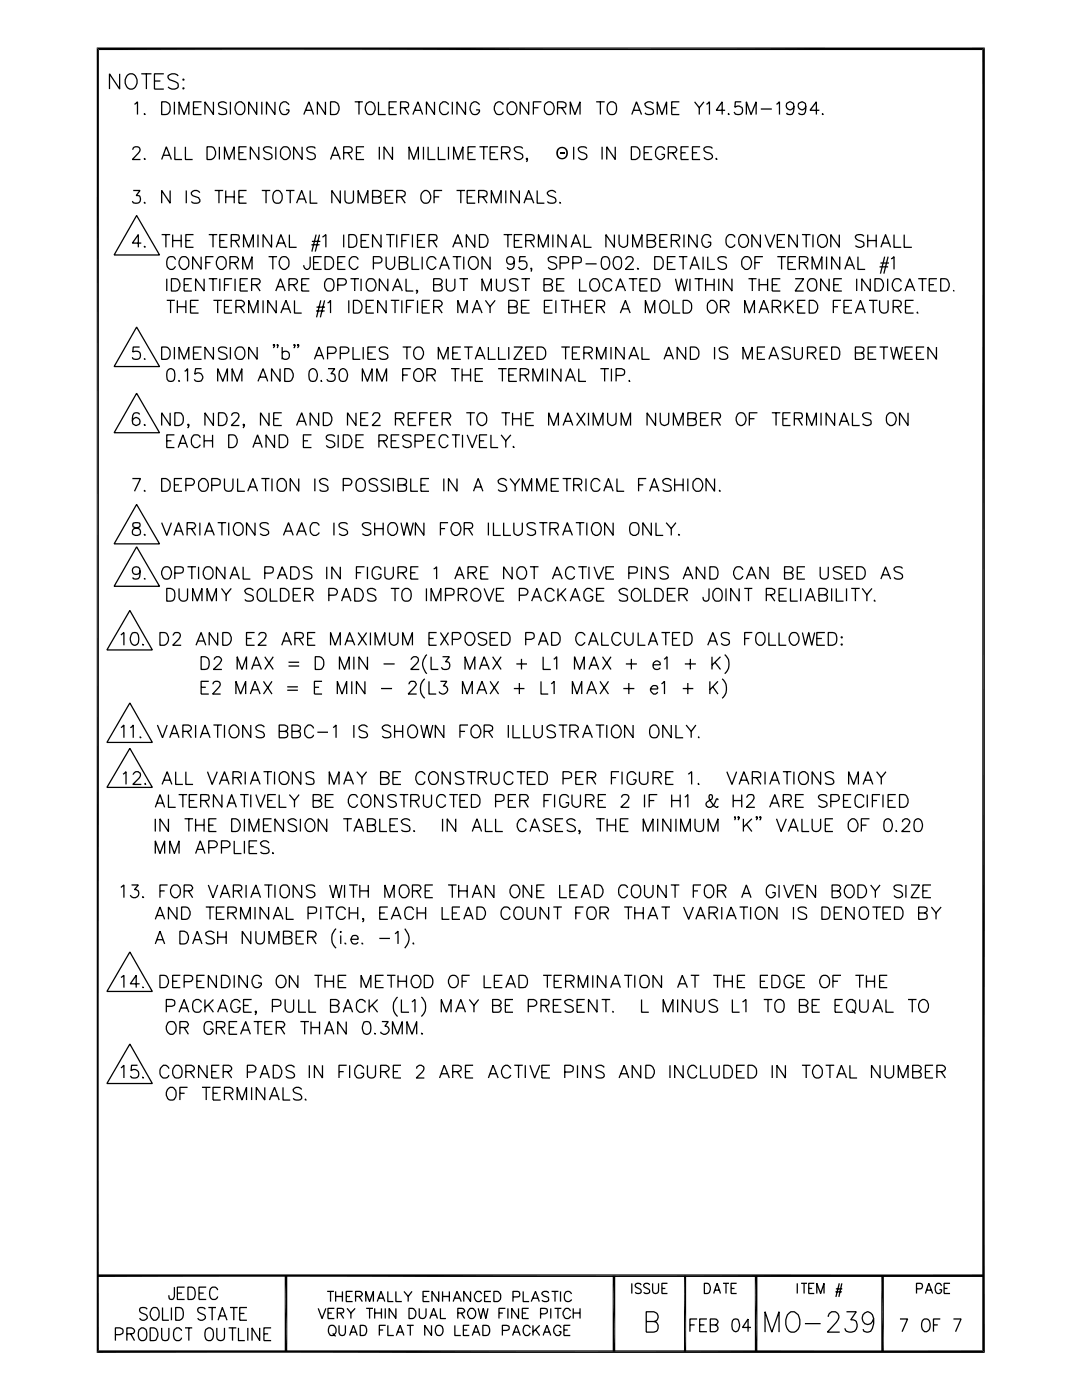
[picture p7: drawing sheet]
<svg xmlns="http://www.w3.org/2000/svg" width="216mm" height="279mm" viewBox="0 0 216 279" stroke-linecap="round" stroke-linejoin="round" font-family="sans-serif">
<g fill="none" stroke="#000" stroke-width=".25">
<path d="M23.9 14.7v3.1l-2.1-3.1v3.1M25.6 14.9a1.19 1.19 0 0 1 1.7 1 1.34 1.34 0 0 1-.3 1.4 1.34 1.34 0 0 1-1.4 .3 1.78 1.78 0 0 1 0-2.7zM28.2 14.7h2M29.2 14.7v3.1M30.8 16.2h1.2M32.7 14.7h-1.9v3.1h1.9M35.6 15.2a1.34 1.34 0 0 0-2.1 0 .76 .76 0 0 0 .6 .8l1.2 .5a.7 .7 0 0 1 0 1.1 1.44 1.44 0 0 1-1.8-.2M36.5 17.6h.2l-.1 .2zM36.6 15.7l.1 .2-.1 .1zM26.5 29.9a.55 .55 0 0 1 .5-.6h.4a.6 .6 0 0 1 .5 .9l-1.5 1.6h1.6M26.6 38h1.3l-.7 1h.4a.86 .86 0 0 1 .2 1.4 .86 .86 0 0 1-1.4-.3M26.8 20.8l.6-.5v2.6"/>
<path d="M28.9 22.6v.3l.1-.1M28.9 31.6v.2l.1-.1M32.3 20.3a1.43 1.43 0 0 1 1.6 .6 1.32 1.32 0 0 1-.8 2h-.8zM32.3 31.8l.9-2.5 1 2.5M32.6 31h1.3M34 38v2.6l-1.7-2.6v2.6M34.8 20.3v2.6M34.9 29.3v2.5h1.4M35.7 22.9v-2.6l1 2.6 1-2.6v2.6M37 29.3v2.5h1.4M37.2 38v2.6M38.6 21.5h1"/>
<path d="M39.9 38.4a.91 .91 0 0 0-1-.4 .91 .91 0 0 0-.7 .7l.2 .3 1 .4a.6 .6 0 0 1 .5 .6 .6 .6 0 0 1-.6 .6l-.9-.1-.2-.3M40.2 20.3h-1.6v2.6h1.6M41.3 29.3h.9a1.35 1.35 0 0 1 .9 1.3 1.35 1.35 0 0 1-.9 1.2h-.9zM42.6 20.3v2.6l-1.7-2.6v2.6M42.8 38h1.7M43.7 38v2.6M43.8 29.3v2.5M44.8 31.8v-2.5l.9 2.5 1-2.5v2.5M45 38v2.6M45 39.3h1.7M45.2 20.7a1.08 1.08 0 0 0-1.6 0l.2 .6 1 .4a.66 .66 0 0 1 .2 1.1 1.26 1.26 0 0 1-1.4-.3M46 20.3v2.6"/>
<path d="M46.7 38v2.6M47.2 20.7l.5-.4a1.29 1.29 0 0 1 1.2 .8 1.29 1.29 0 0 1-.3 1.4l-.3 .3a.97 .97 0 0 1-1.4-.9v-.6zM47.7 30.5h.9M47.7 39.3h.9M49.2 29.3h-1.5v2.5h1.5M49.2 38h-1.5v2.6h1.5M51.2 20.3v2.6l-1.6-2.6v2.6M51.6 29.3v2.5l-1.6-2.5v2.5M52.2 20.3v2.6M52.2 38h1.7M53.1 38v2.6M54.3 29.6a1.16 1.16 0 0 0-1.7 0v.3a1.25 1.25 0 0 0 1.2 .7 .6 .6 0 0 1 .5 .4 .6 .6 0 0 1-.3 .7 1 1 0 0 1-1.4-.3"/>
<path d="M54.9 38.2l.2-.2h.5a1.5 1.5 0 0 1 0 2.6h-.5a1.5 1.5 0 0 1-.2-2.4zM54.9 20.3v2.6l-1.7-2.6v2.6M55 29.3v2.5M56.2 29.6l.3-.2a.97 .97 0 0 1 1.4 .8 1.25 1.25 0 0 1-1.3 1.6 1.56 1.56 0 0 1-.4-2.2zM57.1 38h1.7M57.7 20.9a1.02 1.02 0 0 0-1.7-.2 1.46 1.46 0 0 0 .6 2.2 .87 .87 0 0 0 1.1-1h-.6M57.9 38v2.6M59.6 39.7h1.2M60.3 29.3v2.5l-1.7-2.5v2.5M60.6 22.9l1-2.6 1 2.6M61 22h1.2M61.9 38v2.6h1.4"/>
<path d="M62.9 29.6a1.16 1.16 0 0 0-1.7 0v.3l.3 .3 1 .4a.66 .66 0 0 1 .2 1.1 1.13 1.13 0 0 1-1.5-.3M64.9 20.3v2.6l-1.6-2.6v2.6M66 20.3h.8a1.36 1.36 0 0 1 .9 1.3 1.36 1.36 0 0 1-.9 1.3h-.8zM66 31.8l.9-2.5 1 2.5M66.3 31h1.2M67.9 38v2.6l-1.7-2.6v2.6M68.6 30.5l1.4-.1a.6 .6 0 0 0 .3-.7 .6 .6 0 0 0-.6-.4h-1.1v2.5M68.8 38l.1 2.2a.92 .92 0 0 0 .9 .3 .92 .92 0 0 0 .7-.6v-1.9M69.4 30.5l.9 1.3M70.8 20.3h1.6M71.1 30.5h1M71.6 20.3v2.6"/>
<path d="M72.6 29.3h-1.5v2.5h1.5M73.2 20.7l.5-.4a1.34 1.34 0 0 1 .9 2.2 .95 .95 0 0 1-1.1 .3 .95 .95 0 0 1-.6-.9v-.6zM74.3 39.3h1.1l.5-.3v-.7l-.5-.3h-1.1v2.6l1.5-.1a.74 .74 0 0 0 .1-1l-.5-.2M75.5 20.3v2.6h1.5M75.7 29.3v2.5M76.9 39.3h1M77.6 21.5h1M78.3 29.3v2.5l-1.7-2.5v2.5M78.5 38h-1.6v2.6h1.6M79.2 20.3h-1.6v2.6h1.6M79.2 39.3h1.1l.5-.3v-.7l-.5-.3h-1.1v2.6M79.9 21.5l1.5-.1 .1-.3-.1-.5-.5-.3h-1v2.6"/>
<path d="M80 39.3l.9 1.3M80.7 21.5l.8 1.4M81.6 31.8v-2.5l.9 2.5 1-2.5v2.5M82.4 22.9l1-2.6 .9 2.6M82.8 22h1.2M84.5 38.2a.97 .97 0 0 1 1.4 .8 1.12 1.12 0 0 1-.2 1.2 1.12 1.12 0 0 1-1.2 .3 1.48 1.48 0 0 1 0-2.3zM84.5 29.3v2.5M85.4 29.3v2.5h1.5M86.6 39.3h1M86.7 20.3v2.6l-1.6-2.6v2.6M87.5 29.3v2.5h1.4M88.2 38h-1.6v2.6"/>
<path d="M89.5 20.9l-.1-.2-.5-.4a1.29 1.29 0 0 0-1.2 .8 1.29 1.29 0 0 0 .3 1.4l.2 .3a.87 .87 0 0 0 1.3-.5M89.5 29.3v2.5M90.3 20.3v2.6M90.5 31.8v-2.5l.9 2.5 1-2.5v2.5M91.1 38h1.7M91.9 38v2.6M92.9 20.3v2.6l-1.7-2.6v2.6M93.2 39.3h1M93.4 30.5h.9M94.8 38h-1.6v2.6h1.6M94.9 29.3h-1.5v2.5h1.5M95.5 39.3h1.1l.4-.2 .2-.3-.1-.5-.5-.3h-1.1v2.6"/>
<path d="M95.7 20.9l-.7-.6a1.34 1.34 0 0 0-.9 2.2 .89 .89 0 0 0 1 .3 .89 .89 0 0 0 .6-.9h-.7M95.7 29.3h1.7M96.4 39.3l.8 1.3M96.5 29.3v2.5M97.8 30.5h1M99.4 29.3h-1.6v2.5h1.6M100.1 30.5l1.4-.1a.6 .6 0 0 0 .3-.7 .6 .6 0 0 0-.6-.4h-1.1v2.5M100.4 20.9l-.1-.2-.5-.4a1.34 1.34 0 0 0-.9 2.2 .85 .85 0 0 0 .8 .4 .85 .85 0 0 0 .7-.6M100.9 30.5l.9 1.3M100.9 38v2.6M101.4 20.7l.5-.4a1.34 1.34 0 0 1 1.2 .8 1.34 1.34 0 0 1-.2 1.4 .94 .94 0 0 1-1.1 .3 .94 .94 0 0 1-.6-.9v-.6zM103.6 38v2.6l-1.7-2.6v2.6"/>
<path d="M104.3 29.6a1.16 1.16 0 0 0-1.7 0v.3a1.25 1.25 0 0 0 1.2 .7 .6 .6 0 0 1 .5 .4 .6 .6 0 0 1-.2 .7 1 1 0 0 1-1.5-.3M104.9 39.7h1.2M105.2 31.7v.1l-.2-.1 .2-.1a.45 .45 0 0 1-.2 .7M105.5 20.3v2.6l-1.7-2.6v2.6M106.4 21.5h1M107.2 38v2.6h1.4M108 20.3h-1.6v2.6M108.9 20.7l.5-.4a1.34 1.34 0 0 1 .9 2.2 .95 .95 0 0 1-1 .3 .95 .95 0 0 1-.7-.9l.1-1zM110.9 38.4a.93 .93 0 0 0-.9-.4 .93 .93 0 0 0-.8 .7l.3 .3 1 .4a.61 .61 0 0 1 .4 .6 .61 .61 0 0 1-.6 .6l-.8-.1-.3-.3M111.3 21.5l1.4-.1a.6 .6 0 0 0 .2-.8l-.5-.3h-1.1v2.6M112.1 21.5l.8 1.4M113.8 22.9v-2.6l.9 2.6 1-2.6v2.6"/>
<path d="M114.5 29.3v2.5M117.1 29.6a1.16 1.16 0 0 0-1.7 0v.3a1.25 1.25 0 0 0 1.2 .7 .6 .6 0 0 1 .5 .4 .6 .6 0 0 1-.3 .7 1 1 0 0 1-1.4-.3M119 20.3h1.6M119.8 20.3v2.6M120.1 29.3v2.5M121.4 20.7l.4-.4h.5a1.44 1.44 0 0 1 .6 2v.2a1.01 1.01 0 0 1-1.3 .3 1.73 1.73 0 0 1-.2-2.1zM122.8 29.3v2.5l-1.7-2.5v2.5M126 29.3h.8a1.35 1.35 0 0 1 .9 1.3 1.35 1.35 0 0 1-.9 1.2h-.8zM126.1 22.9l.9-2.6 1 2.6M126.4 22h1.2M128.5 30.5h1M130.1 29.3h-1.6v2.5h1.6"/>
<path d="M130.4 20.7a1.16 1.16 0 0 0-1.7 0l.2 .6 1 .4a.6 .6 0 0 1 .5 .6 .6 .6 0 0 1-.6 .6l-.9-.1-.2-.3M131.1 22.9v-2.6l1 2.6 .9-2.6v2.6M132.6 29.9a.92 .92 0 0 0-1-.6 .92 .92 0 0 0-.8 .9 1.08 1.08 0 0 0 .2 1.3 1.08 1.08 0 0 0 1.2 .2l.4-.5v-.4h-.6M133.3 30.5h1.2a.59 .59 0 0 0 .5-.6 .59 .59 0 0 0-.5-.6h-1.2v2.5M134 21.5h1M134.2 30.5l.8 1.3M135.6 20.3h-1.6v2.6h1.6M135.9 30.5h.9M137.4 29.3h-1.5v2.5h1.5M138.2 30.5h.9M138.6 20.3l.9 1.2 1-1.2M139.5 21.5v1.4"/>
<path d="M139.7 29.3h-1.5v2.5h1.5M141 20.8l.6-.5v2.6M142.2 29.6a1.2 1.2 0 0 0-1.7 0 .63 .63 0 0 0 .4 .8l.7 .2a.66 .66 0 0 1 .3 1.1 1 1 0 0 1-1.4-.3M143 31.6l-.2 .1 .2 .1 .1-.1M144.7 22h-1.8l1.2-1.7v2.6M145.5 22.6l-.2 .2h.2M147.9 20.3h-1.2l-.1 1.1a.89 .89 0 0 1 1.4 .1 .89 .89 0 0 1-.3 1.3 .89 .89 0 0 1-1.2-.4M148.9 22.9v-2.6l1 2.6 1-2.6v2.6M151.8 21.8h2.2M154.9 20.8l.6-.5v2.6M158.4 21.2a.77 .77 0 0 1-.9 .7 .77 .77 0 0 1-.6-1.1 .77 .77 0 0 1 1.2-.3l.2 .2a2.75 2.75 0 0 1-.2 2.1h-1l-.1-.3M160.8 21.2a.76 .76 0 0 1-1.2 .6 .79 .79 0 0 1-.3-1 .79 .79 0 0 1 .8-.5l.6 .4a2.75 2.75 0 0 1-.3 2.1 .85 .85 0 0 1-1.1-.3"/>
<path d="M163.5 22h-1.9l1.3-1.7v2.6M164.2 22.6v.3l.1-.1M27.3 43l4.5 7.9h-9zM28.2 48.5h-1.8l1.2-1.7v2.6M28.9 40.3v.3l.1-.1M28.9 49.1v.3l.1-.2M32.3 46.8h1.7M33.1 46.8v2.6M33.3 55.6v2.5M33.3 59.9h1.6M34 59.9v2.6M34.2 55.6h.9a1.3 1.3 0 0 1 .8 1.3 1.3 1.3 0 0 1-.8 1.2h-.9z"/>
<path d="M34.5 46.8v2.6M34.5 48h1.7M35.1 51.8l-.4-.5a.93 .93 0 0 0-1 0 .93 .93 0 0 0-.4 .9 1.16 1.16 0 0 0 1.2 1.6l.6-.6M35.4 59.9v2.6M36 51.6a.94 .94 0 0 1 1-.4 .94 .94 0 0 1 .7 1l-.1 1-.6 .6a1.34 1.34 0 0 1-1.2-.8 1.34 1.34 0 0 1 .2-1.4zM36.2 46.8v2.6M36.7 56.8h1M37.1 48h.9M37.1 59.9v2.6M38.3 55.6h-1.6v2.5h1.6M38.6 46.8h-1.5v2.6h1.5M39.6 59.9h-1.6v2.6h1.6"/>
<path d="M40.1 51.2v2.6l-1.7-2.6v2.6M40.7 55.6v2.5l-1.7-2.5v2.5M41.1 52.4h.9M41.7 46.8h1.6M41.7 55.6h1.6M42.5 46.8v2.6M42.5 55.6v2.5M42.6 51.2h-1.5v2.6M42.6 59.9h1.7M43.4 51.6a.94 .94 0 0 1 1.1-.4 .94 .94 0 0 1 .6 1l-.1 1-.6 .6a1.34 1.34 0 0 1-1.2-.8 1.34 1.34 0 0 1 .2-1.4zM43.4 59.9v2.6M43.9 48h.9"/>
<path d="M43.9 55.6v2.5M44.8 56.8h.9M45.4 46.8h-1.5v2.6h1.5M45.9 52.4h1a.72 .72 0 0 0 .7-.8l-.3-.3-1.4-.1v2.6M46.1 48l1.5-.1a.83 .83 0 0 0 0-1l-1.5-.1v2.6M46.3 55.6h-1.5v2.5M46.3 59.9h-1.5v2.6h1.5M46.7 52.4l.9 1.4M46.9 48l.9 1.4M46.9 55.6v2.5M47.9 56.8h1M48.4 53.8v-2.6l1 2.6 .9-2.6v2.6"/>
<path d="M48.6 49.4v-2.6l1 2.6 .9-2.6v2.6M49.4 55.6h-1.5v2.5h1.5M50.2 56.8h1.1a.74 .74 0 0 0 .6-.8l-.3-.3-1.4-.1v2.5M51.1 56.8l.8 1.3M51.5 46.8v2.6M52.5 59.9v2.6M53.6 51.2h1.7M54.2 46.8v2.6l-1.7-2.6v2.6M54.4 51.2v2.6M55 58.1l1-2.5 .9 2.5M55.1 49.4l.9-2.6 1.1 2.6M55.1 59.9v2.6l-1.7-2.6v2.6"/>
<path d="M55.4 57.2h1.2M55.5 48.5h1.2M56 51.6a.95 .95 0 0 1 1-.3 .95 .95 0 0 1 .7 .9 1.08 1.08 0 0 1-.3 1.2 1.08 1.08 0 0 1-1.2 .2 1.5 1.5 0 0 1-.2-2zM57.7 56.8h1.1a.74 .74 0 0 0 .6-.8l-.3-.3-1.4-.1v2.5M57.7 46.8v2.6h1.5M58.5 56.8l.9 1.3M58.8 59.9v2.6h1.4M59.2 40.6l1-2.6 .9 2.6M60.2 56.8h.9M61.7 55.6h-1.5v2.5h1.5M61.9 51.2v2a.74 .74 0 0 1-.8 .6 .82 .82 0 0 1-.5-.9M62.1 48.9h1.7"/>
<path d="M62.2 48.2h1.7M62.6 52.4h1M63.1 46.8l-.9 3.4M63.8 46.8l-.9 3.4M64 59.9l-.8 3.4M64.2 51.2h-1.6v2.6h1.6M64.3 47.3l.7-.5v2.6M64.8 59.9l-.9 3.4M64.9 51.2h.8a1.35 1.35 0 0 1 .9 1.3 1.35 1.35 0 0 1-.9 1.3h-.8zM65.2 55.7a.93 .93 0 0 1 1 0 .93 .93 0 0 1 .4 .9 1.08 1.08 0 0 1-.2 1.2 1.08 1.08 0 0 1-1.2 .2 1.68 1.68 0 0 1 0-2.3zM67.4 56.9h1.1a.69 .69 0 0 0 .4-1.1l-.4-.2h-1.1v2.5M67.4 52.4h.9"/>
<path d="M68.6 46.8v2.6M68.9 51.2h-1.5v2.6h1.5M69.6 46.8h.8a1.37 1.37 0 0 1 .7 2l-.1 .2-.6 .4h-.8zM69.6 59.9v2.6M69.9 55.6h1.7M70.5 59.9h.9a1.36 1.36 0 0 1 .8 1.3 1.36 1.36 0 0 1-.8 1.3h-.9zM70.8 55.6v2.5M71.5 40.6v-2.6l1 2.6 .9-2.6v2.6M71.5 51.8a.92 .92 0 0 0-1.1-.6 .92 .92 0 0 0-.7 1 1.08 1.08 0 0 0 .2 1.2 1.08 1.08 0 0 0 1.2 .2l.4-.4M72.1 48h1M72.1 55.6v2.5M73.5 55.7a1.15 1.15 0 0 1 1.4 .4 1.15 1.15 0 0 1-.1 1.4v.2a1.01 1.01 0 0 1-1.3 .3 1.68 1.68 0 0 1 0-2.3z"/>
<path d="M73.7 46.8h-1.6v2.6h1.6M74.5 52.5l1.4-.1 .3-.3a.76 .76 0 0 0-.6-.9h-1.1v2.6M74.6 59.9h-1.5v2.6h1.5M76 46.8v2.6l-1.7-2.6v2.6M77 51.2v1.8a.85 .85 0 0 0 .9 .8 .85 .85 0 0 0 .8-.8v-1.8M77 59.9v2.6l-1.6-2.6v2.6M77 46.8h1.7M77.4 55.6v2.5l-1.7-2.5v2.5M77.9 46.8v2.6M78 59.9h1.7M78.3 58.1l1-2.5 1 2.5M78.7 57.2h1.2"/>
<path d="M78.8 59.9v2.6M79.2 46.8v2.6M79.7 52.4h1.1a.59 .59 0 0 0 .6-.6 .59 .59 0 0 0-.6-.6h-1.1v2.6h1.1a.68 .68 0 0 0 .6-.7 .68 .68 0 0 0-.6-.7M80.2 48h.9M80.2 59.9v2.6M81 55.6v2.5h1.5M81.7 46.8h-1.5v2.6M82.2 51.2v2.6h1.5M82.3 46.8v2.6M82.6 59.9h-1.5v2.6M83.3 58h-.2h.2v.3l-.2 .3M83.3 48h.9"/>
<path d="M83.3 59.9v2.6M84.2 51.2v2.6M84.8 46.8h-1.5v2.6h1.5M85.6 48l1.4-.1a.83 .83 0 0 0 0-1l-1.4-.1v2.6M85.8 59.9h-1.6v2.6h1.6M86.4 48l.8 1.4M86.5 56.8h1.1a.74 .74 0 0 0 .6-.8l-.2-.3-1.5-.1v2.5l1.5-.1 .2-.3a.76 .76 0 0 0-.6-.9M87 51.8a.96 .96 0 0 0-1-.6 .96 .96 0 0 0-.8 1 1.24 1.24 0 0 0 1.2 1.6l.6-.6M87.7 53.8l.9-2.6 1.1 2.6M88.1 52.9h1.2M89.1 55.6v1.8a.86 .86 0 0 0 .8 .7 .86 .86 0 0 0 .9-.7v-1.8M90.3 49.4l1.1-2.6 .9 2.6"/>
<path d="M90.3 51.2h1.7M90.8 48.5h1.1M91.2 51.2v2.6M91.7 55.6h1.7M92.5 51.2v2.6M92.5 55.6v2.5M93.7 51.6a.94 .94 0 0 1 1.1-.4 .94 .94 0 0 1 .6 1l-.1 1-.6 .6a1.34 1.34 0 0 1-1.2-.8 1.34 1.34 0 0 1 .2-1.4zM94.7 46.8v2.6l-1.7-2.6v2.6M95.7 46.8h.8a1.35 1.35 0 0 1 .9 1.3 1.35 1.35 0 0 1-.9 1.3h-.8zM96.2 58.1v-2.5l.9 2.5 .9-2.5v2.5M96.9 59.9l.9 1.3 1-1.3M97.8 51.2v2.6l-1.6-2.6v2.6"/>
<path d="M98 40.6v-2.6l1.1 2.6 .9-2.6v2.6M99.1 55.6v1.8a.86 .86 0 0 0 .8 .7 .86 .86 0 0 0 .9-.7v-1.8M100.5 46.8h1.7M101.3 46.8v2.6M102.6 52.1a.77 .77 0 0 1-1.1 .5 .77 .77 0 0 1-.2-1.2 .77 .77 0 0 1 1.2 .2 2.48 2.48 0 0 1-.2 2 .68 .68 0 0 1-1.1-.3M102.6 48h1M103.4 56a1.16 1.16 0 0 0-1.7 0 .5 .5 0 0 0 .5 .6 1.47 1.47 0 0 1 1.2 .8v.3a1.16 1.16 0 0 1-1.7 0M104.1 55.6h1.6M104.2 46.8h-1.6v2.6h1.6M104.6 40.6l.9-2.6 1 2.6M104.9 48l1.4-.1a.6 .6 0 0 0 .3-.7 .6 .6 0 0 0-.6-.4h-1.1v2.6M104.9 51.2h-1.2l-.1 1.1a.88 .88 0 0 1 1.4 .1 .88 .88 0 0 1-.3 1.3 .88 .88 0 0 1-1.2-.4"/>
<path d="M104.9 55.6v2.5M105.7 59.9h-1.6v2.6h1.6M105.7 48l.9 1.4M106.1 53.6l-.1 .2-.1-.2h.2l-.2 .6M107.4 49.4v-2.6l1 2.6 1-2.6v2.6M108.5 56.8h1.1a.74 .74 0 0 0 .6-.8l-.2-.3-1.5-.1v2.5l1.5-.1 .2-.3a.76 .76 0 0 0-.6-.9M110.2 59.9h-1.6v2.6h1.6M110.3 46.8v2.6M110.9 59.9v2.6M111.1 51.6a1.16 1.16 0 0 0-1.7 0 .6 .6 0 0 0 .5 .7 1.25 1.25 0 0 1 1.2 .7v.3a1.01 1.01 0 0 1-1.7 0M111.1 56.8h.9M111.8 40.3v.3l.1-.1"/>
<path d="M111.8 52.5h1.1l.5-.2a.74 .74 0 0 0-.2-1l-1.4-.1v2.6M111.9 59.9h1.7M112.6 55.6h-1.5v2.5h1.5M112.8 59.9v2.6M112.9 46.8v2.6l-1.6-2.6v2.6M114 49.4l.9-2.6 1 2.6M114 59.9v2.6M114.3 52.5h1.1l.5-.2a.74 .74 0 0 0-.2-1l-1.4-.1v2.6M114.3 48.5h1.2M115.7 55.6v2.5h1.4M115.7 59.9v2.6M116.6 46.8v2.6h1.4"/>
<path d="M116.8 52.7h2.2M118.2 55.7a1.13 1.13 0 0 1 1.3 .4 1.13 1.13 0 0 1 0 1.4 .91 .91 0 0 1-1.1 .6 .91 .91 0 0 1-.7-.9 1.34 1.34 0 0 1 .5-1.5zM118.3 59.9h-1.5v2.6h1.5M120.3 51.3a.89 .89 0 0 1 1.2 .3 1.33 1.33 0 0 1-.9 2.2 1.14 1.14 0 0 1-.6-1.5l.1-.7zM122.1 56.2a.83 .83 0 0 0-.8-.6 .83 .83 0 0 0-.8 .6 1.13 1.13 0 0 0-.1 1.4 1.13 1.13 0 0 0 1.4 .4l.3-.5M122.6 46.8v2.6l-1.7-2.6v2.6M122.8 51.3a.89 .89 0 0 1 1.2 .3 2.35 2.35 0 0 1-.3 2 .74 .74 0 0 1-1.2-.3 1.81 1.81 0 0 1 .3-2zM122.9 58.1l.9-2.5 1 2.5M123.2 57.2h1.2M123.5 46.8v1.8a.85 .85 0 0 0 .9 .8 .85 .85 0 0 0 .8-.8v-1.8M124.9 51.8a.72 .72 0 0 1 .7-.6 .72 .72 0 0 1 .7 .7l-.3 .6-1.2 1.3h1.7M125.5 55.6h1.7"/>
<path d="M126.2 49.4v-2.6l1 2.6 .9-2.6v2.6M126.3 55.6v2.5M127.3 53.5l-.1 .1 .1 .2 .1-.2M127.7 56.8h.9M129.1 48h1.1a.59 .59 0 0 0 .6-.6 .59 .59 0 0 0-.6-.6h-1.1v2.6h1.1a.69 .69 0 0 0 .4-1.1l-.4-.3M129.2 55.6h-1.5v2.5h1.5M130 55.6h.8a1.3 1.3 0 0 1 .9 1.3 1.3 1.3 0 0 1-.9 1.2h-.8zM130.6 51.2h.9a1.19 1.19 0 0 1 .8 1.5 1.27 1.27 0 0 1-.8 1.1h-.9zM131.7 48h.9M133.2 46.8h-1.5v2.6h1.5M133.2 52.4h1M133.9 48h1.1a.72 .72 0 0 0 .6-.7l-.2-.4-1.5-.1v2.6"/>
<path d="M134.3 59.9v2.6h1.4M134.8 51.2h-1.6v2.6h1.6M134.8 55.6l.6 2.5 .6-2.5 .6 2.5 .6-2.5M134.8 48l.8 1.4M135.5 51.2h1.7M136.3 59.9h.9a1.35 1.35 0 0 1 .8 1.3 1.35 1.35 0 0 1-.8 1.3h-.9zM136.3 51.2v2.6M136.5 46.8v2.6M137.7 53.8l.9-2.6 .9 2.6M137.7 55.6v2.5M138 52.9h1.2M138.6 55.6h1.7"/>
<path d="M139.1 46.8v2.6l-1.7-2.6v2.6M139.4 55.6v2.5M140.3 51.2v2.6M140.8 56.8h1.7M140.8 55.6v2.5M141.2 51.2v2.6h1.5M141.8 47.4a.83 .83 0 0 0-.8-.6 .83 .83 0 0 0-.8 .6 1.27 1.27 0 0 0 1 2l.5-.4 .1-.2v-.5h-.6M142.5 55.6v2.5M143.4 55.6v2.5M144.9 51.6a1.16 1.16 0 0 0-1.6 0v.2l.2 .4 1 .3a.66 .66 0 0 1 .3 1.1 1.13 1.13 0 0 1-1.5-.3M146 55.6v2.5l-1.6-2.5v2.5M146.6 47.4a.91 .91 0 0 0-1-.6 .91 .91 0 0 0-.7 1 1.17 1.17 0 0 0 1.1 1.6l.6-.4v-.2"/>
<path d="M147.8 46.9a1.19 1.19 0 0 1 1.4 .4 1.19 1.19 0 0 1 0 1.5l-.1 .2-.5 .4a1.17 1.17 0 0 1-1.2-1.6zM148.3 51.6l.2-.3a.97 .97 0 0 1 1.4 .9 1.25 1.25 0 0 1-1.2 1.6 1.56 1.56 0 0 1-.4-2.2zM149.4 55.6h1.6M150.1 55.6v2.5M150.6 52.4h1M151.5 56.8h1.7M151.5 55.6v2.5M151.7 46.8v2.6l-1.7-2.6v2.6M152.2 51.2h-1.6v2.6M152.7 46.8l1 2.6 .9-2.6M153.2 55.6v2.5M154.1 56.8h1"/>
<path d="M155.1 48h.9M155.1 51.2h1.7M155.7 55.6h-1.6v2.5h1.6M156 51.2v2.6M156.6 46.8h-1.5v2.6h1.5M156.6 59.9v2.6M157.2 52.4h1M158.3 59.9l-1.7 1.7M158.7 55.6h1.7l-1.7 2.5h1.7M158.8 51.2h-1.6v2.6h1.6M159.1 46.8v2.6l-1.7-2.6v2.6M159.5 52.4h1.1a.59 .59 0 0 0 .6-.6 .59 .59 0 0 0-.6-.6h-1.1v2.6"/>
<path d="M160 46.8h1.7M160.4 52.4l.8 1.4M160.7 59.9h-1.5v2.6h1.5M160.9 46.8v2.6M161.5 59.9h.8a1.36 1.36 0 0 1 .9 1.3 1.36 1.36 0 0 1-.9 1.3h-.8zM161.5 55.7a.93 .93 0 0 1 1 0 .93 .93 0 0 1 .5 .9 1.08 1.08 0 0 1-.2 1.2 1.08 1.08 0 0 1-1.3 .2 1.68 1.68 0 0 1 0-2.3zM162.1 53.8v-2.6l.9 2.6 1-2.6v2.6M162.2 46.8v2.6M163.4 47.2l.3-.3a.97 .97 0 0 1 1.4 .9 1.3 1.3 0 0 1-1.3 1.6 1.44 1.44 0 0 1-.4-2.2zM164.9 51.2v2.6M165.4 55.6v2.5l-1.7-2.5v2.5M166.4 56.8h1"/>
<path d="M167.5 46.8v2.6l-1.7-2.6v2.6M167.6 51.2v2.6l-1.7-2.6v2.6M167.8 59.9h-1.5v2.6M168 55.6h-1.6v2.5h1.6M168.6 53.8l.9-2.6 1 2.6M168.9 52.9h1.2M170 59.9h-1.6v2.6h1.6M170.9 55.6v2.5M171.2 51.2v2.6h1.4M172.4 47.2a1.16 1.16 0 0 0-1.7 0v.2a1.46 1.46 0 0 0 1.3 .8l.3 .1 .1 .3a.78 .78 0 0 1-1 .8l-.7-.4M173.1 48h1.7M173.1 46.8v2.6"/>
<path d="M173.4 59.9h1.7M173.7 55.6v2.5l-1.7-2.5v2.5M174.2 59.9v2.6M174.6 55.6h.8a1.3 1.3 0 0 1 .9 1.3 1.3 1.3 0 0 1-.9 1.2h-.8zM174.8 46.8v2.6M175.5 59.9v1.9a.87 .87 0 0 0 .9 .7 .87 .87 0 0 0 .8-.7v-1.9M175.5 53.3h1.7M175.7 52.5h1.7M175.8 49.4l.9-2.6 1 2.6M176.1 48.5h1.3M176.5 51.2l-.8 3.4M177.1 55.6v2.5"/>
<path d="M177.2 51.2l-.8 3.4M177.8 51.6l.6-.4v2.6M178.4 46.8v2.6h1.4M179.8 56.2a.83 .83 0 0 0-.8-.6 .83 .83 0 0 0-.8 .6 1.13 1.13 0 0 0 0 1.4 1.13 1.13 0 0 0 1.3 .4l.3-.5M180.4 46.8v2.6h1.5M180.6 58.1l.9-2.5 1 2.5M180.9 57.2h1.2M182.3 59.9h-1.6v2.6h1.6M183.2 55.6h1.7M184.1 55.6v2.5M185.4 56.8h1M186.9 55.6h-1.5v2.5h1.5"/>
<path d="M187.7 55.6h.9a1.3 1.3 0 0 1 .8 1.3 1.3 1.3 0 0 1-.8 1.2h-.9zM190.3 57.9l-.1 .1h.2M27.3 78.5l4.5 7.9h-9zM27.3 65.3l4.5 7.9h-9zM27.9 69.3h-1.3l-.1 1a.9 .9 0 0 1 1.3 0 .9 .9 0 0 1-.1 1.3h-1.1l-.2-.3M28.9 71.5v.2l.1-.1M32.3 69.3h.8a1.3 1.3 0 0 1 .9 1.2 1.3 1.3 0 0 1-.9 1.2h-.8zM33.6 73.7a.74 .74 0 0 1 1.2 .4 2.45 2.45 0 0 1-.3 1.9 .89 .89 0 0 1-1.1-.3 2.35 2.35 0 0 1 .2-2zM34.8 69.3v2.4M35.4 61.2h1.7M35.7 71.7v-2.4l1 2.4 1-2.4v2.4M35.7 75.9l-.1 .1h.3"/>
<path d="M36.8 74.1l.3-.1 .3-.4v2.5M38 61.2h1M38.6 70.4h1M40.2 69.3h-1.6v2.4h1.6M40.2 73.6h-1.2l-.1 1.1 .5-.3a.89 .89 0 0 1 1 .6 .89 .89 0 0 1-.5 1.1 .89 .89 0 0 1-1.1-.4M42.6 69.3v2.4l-1.7-2.4v2.4M43.4 76.1v-2.5l1 2.5 1-2.5v2.5M44.8 61.2h.9M45.3 69.6a1.2 1.2 0 0 0-1.7 0l.1 .5 .3 .2a1.46 1.46 0 0 1 1.3 .7v.4a1.2 1.2 0 0 1-1.7 0M46 69.3v2.4M46.3 76.1v-2.5l1 2.5 1-2.5v2.5M47.1 61.2h1.1a.74 .74 0 0 0 .6-.7l-.6-.6h-1.1v2.6"/>
<path d="M47.4 69.3h.8a1.42 1.42 0 0 1 0 2.4h-.5a1.39 1.39 0 0 1-.3-2.4zM47.9 61.2l.9 1.3M49.6 62.5v-2.6l.9 2.6 1-2.6v2.6M51.3 69.3v2.4l-1.7-2.4v2.4M51.5 76.1l1-2.5 .9 2.5M51.9 75.3h1.2M54.8 68.8l-.2 .2-.1-.2h.3v.3l-.3 .3M55.5 68.8l-.1 .2-.1-.2h.2l-.2 .6M55.9 73.6v2.5l-1.7-2.5v2.5M56 62.5l1.1-2.6 .9 2.6M56.3 70.4a.8 .8 0 0 1 1.2-.1 .8 .8 0 0 1 0 1.2 .8 .8 0 0 1-1.2-.1M56.3 69.3v2.4"/>
<path d="M56.5 61.6h1.2M56.8 73.6a1.4 1.4 0 0 1 1.6 .7 1.4 1.4 0 0 1-.4 1.7l-1.2 .1zM58.8 68.8v.2l-.2-.2 .2-.1a.45 .45 0 0 1-.2 .7M59.6 68.8l-.2 .2v-.2h.2v.3l-.2 .3M62 73.7a.74 .74 0 0 1 1.2 .4 1.81 1.81 0 0 1-.3 1.9 .89 .89 0 0 1-1.2-.3 2.35 2.35 0 0 1 .3-2zM62.7 71.7l1-2.4 .9 2.4M63.1 62.1h1.7M63.1 71h1.2M63.2 61.3h1.7M64.2 75.9l-.2 .1h.3M65.4 60.5l.2-.1 .4-.5v2.6M65.4 70.5h1.1a.69 .69 0 0 0 .4-1.1l-.4-.1h-1.1v2.4"/>
<path d="M65.4 73.6h1.4l-.8 1a.79 .79 0 0 1 .9 .9 .79 .79 0 0 1-1 .6l-.5-.1-.2-.3M67.9 70.5h1a.74 .74 0 0 0 .7-.8l-.3-.4h-1.4v2.4M68 73.7a.74 .74 0 0 1 1.2 .4 1.81 1.81 0 0 1-.3 1.9 .89 .89 0 0 1-1.2-.3 2.35 2.35 0 0 1 .3-2zM70.4 69.3v2.4h1.5M72.3 76.1v-2.5l1 2.5 1-2.5v2.5M72.5 69.3v2.4M73.1 61.2h.9M73.4 70.4h.9M75 69.3h-1.6v2.4h1.6M75.2 76.1v-2.5l1 2.5 .9-2.5v2.5M77.4 69.6a1.16 1.16 0 0 0-1.7 0 .5 .5 0 0 0 .5 .7 1.47 1.47 0 0 1 1.2 .7v.4a1.16 1.16 0 0 1-1.7 0M80.3 69.3h1.7"/>
<path d="M80.3 74.8h1.1M81.1 61.2h.9M81.2 69.3v2.4M82 73.6h-1.7v2.5M83.1 69.3a1.13 1.13 0 0 1 1.3 .4 1.13 1.13 0 0 1-.1 1.4 .92 .92 0 0 1-1 .6 .92 .92 0 0 1-.8-.9 1.34 1.34 0 0 1 .6-1.5zM83.1 73.7a.97 .97 0 0 1 1.4 .9 1.12 1.12 0 0 1-.3 1.2 1.12 1.12 0 0 1-1.1 .2 1.48 1.48 0 0 1 0-2.3zM84.2 61.2h1M85.2 74.8h1.1l.3-.1a.6 .6 0 0 0 .2-.9l-.5-.2h-1.1v2.5M86 74.8l.9 1.3M86.5 61.2h1.1a.74 .74 0 0 0 .6-.7l-.6-.6h-1.1v2.6M87.4 61.2l.8 1.3M87.5 71.7v-2.4l1 2.4 .9-2.4v2.4"/>
<path d="M90 73.6h1.7M90.3 70.4h1.1M90.8 73.6v2.5M91.4 62.5v-2.6l.9 2.6 .9-2.6v2.6M91.9 69.3h-1.6v2.4h1.6M92.2 74.8h1.7M92.2 73.6v2.5M92.6 69.3h1.7M93.5 69.3v2.4M93.9 73.6v2.5M94.2 62.5l1-2.6 1 2.6M94.6 61.6h1.2"/>
<path d="M94.8 71.7l1-2.4 1 2.4M94.8 74.8h1M95.2 71h1.2M96.4 73.6h-1.6v2.5h1.6M97.5 69.3v2.4h1.4M97.8 61.2v1.3M99.4 73.6h1.7M99.5 69.3v2.4h1.4M100.2 73.6v2.5M101.5 61.2h1.1l.4-.2 .2-.3-.2-.6-.4-.2h-1.1v2.6l1.5-.1a.87 .87 0 0 0 0-1.1l-.4-.1M101.5 69.3v2.4M101.5 74.8h1"/>
<path d="M102.5 69.3h1.7l-1.7 2.4h1.7M103.1 73.6h-1.6v2.5h1.6M103.8 74.8h1.1l.4-.1 .2-.4-.1-.5-.5-.2h-1.1v2.5M104.1 61.2h1M104.6 74.8l.9 1.3M104.9 70.4h1M106.3 76.1v-2.5l1.1 2.5 .9-2.5v2.5M106.5 69.3h-1.6v2.4h1.6M107.2 69.3h.8a1.3 1.3 0 0 1 .9 1.2 1.3 1.3 0 0 1-.9 1.2h-.8zM108.6 61.2h1M109.2 73.6v2.5M111.9 73.6v2.5l-1.7-2.5v2.5"/>
<path d="M112 69.3h1.7M112.9 76.1l.9-2.5 1 2.5M112.9 69.3v2.4M113.2 75.3h1.3M114 61.2h1.7M114.2 70.4h.9M115.5 73.6v2.5h1.4M115.7 69.3h-1.5v2.4h1.5M116.5 70.4h1l.4-.1 .3-.4v-.2l-.3-.4h-1.4v2.4M116.8 61.2h.9M117.3 70.4l.9 1.3M119 61.2h1.1l.4-.2 .1-.3v-.5l-.5-.3h-1.1v2.6"/>
<path d="M119 71.7v-2.4l1 2.4 .9-2.4v2.4M119.8 61.2l.8 1.3M119.8 73.6h1.7M120.6 73.6v2.5M121.9 69.3v2.4M122 73.6v2.5M122.9 74.9h1.1a.68 .68 0 0 0 .6-.4 .68 .68 0 0 0-.1-.7l-.5-.2h-1.1v2.5M123.8 62.5l1-2.6 .9 2.6M124.2 61.6h1.2M124.5 69.3v2.4l-1.6-2.4v2.4M125.5 71.7l1-2.4 .9 2.4M125.6 75.9l-.1 .1h.2"/>
<path d="M125.8 71h1.3M128.1 69.3v2.4h1.5M128.8 62.5v-2.6l.9 2.6 .9-2.6v2.6M132.1 60.1l.2-.2a1.16 1.16 0 0 1 1.2 1.7 .93 .93 0 0 1-.4 .8 .93 .93 0 0 1-1 0 1.68 1.68 0 0 1 0-2.3zM132.5 71.7l.9-2.4 1 2.4M132.8 71h1.2M136.8 69.3v2.4l-1.7-2.4v2.4M137.8 69.3h.8a1.3 1.3 0 0 1 .9 1.2 1.3 1.3 0 0 1-.9 1.2h-.8zM141.2 60.5l.6-.6a1.35 1.35 0 0 1 1.3 1 1.35 1.35 0 0 1-.5 1.5l-.3 .1a1.24 1.24 0 0 1-1.1-.6 1.24 1.24 0 0 1 0-1.4zM142.6 69.3v2.4M143.8 61.2h1.1l.5-.2v-.8l-.5-.3h-1.1v2.6M144.6 61.2l.9 1.3"/>
<path d="M145.2 69.6a1.16 1.16 0 0 0-1.7 0v.2l.3 .4 1 .3a.61 .61 0 0 1 .4 .7 .61 .61 0 0 1-.6 .5l-.8-.1-.3-.2M148.3 71.7v-2.4l.9 2.4 .9-2.4v2.4M148.6 62.5v-2.6l.9 2.6 1-2.6v2.6M151.1 70.4h1M151.5 62.5l.9-2.6 1 2.6M151.8 61.6h1.3M152.7 69.3h-1.6v2.4h1.6M153.4 71.7l.9-2.4 1.1 2.4M153.8 71h1.1M154.1 61.2h1.1l.5-.2v-.8l-.5-.3h-1.1v2.6M154.9 61.2l.9 1.3M157.2 61l1.1 1.5"/>
<path d="M157.7 69.6a1.16 1.16 0 0 0-1.7 0 .6 .6 0 0 0 .5 .7 1.47 1.47 0 0 1 1.2 .7v.4a1.16 1.16 0 0 1-1.7 0M158.5 69.3v1.7a.81 .81 0 0 0 .8 .7 .81 .81 0 0 0 .8-.7v-1.7M159.2 61.2h.9M161.1 70.4h1.1a.74 .74 0 0 0 .6-.7l-.2-.4h-1.5v2.4M162 70.4l.8 1.3M163.7 70.4h.9M165.2 69.3h-1.5v2.4h1.5M165.9 69.3h.9a1.39 1.39 0 0 1 .6 2.1l-.6 .3h-.9zM166.3 61.2h.9M168.4 61.2h1M170.7 62.5l1-2.6 .9 2.6M170.7 70.4h1.1l.5-.2a.59 .59 0 0 0 0-.6 .59 .59 0 0 0-.5-.3h-1.1v2.4l1.4-.1a.66 .66 0 0 0 .3-.7 .66 .66 0 0 0-.6-.5"/>
<path d="M171.1 61.6h1.2M173.2 70.4h1M174.8 69.3h-1.6v2.4h1.6M175.5 69.3h1.7M176.4 69.3v2.4M177.7 69.3l.6 2.4 .6-2.4 .6 2.4 .6-2.4M178.2 61.2h1l.5-.2 .1-.3-.1-.5-.5-.3h-1v2.6M179 61.2l.8 1.3M180.6 70.4h.9M180.7 61.2h1M182.1 69.3h-1.5v2.4h1.5M182.9 70.4h.9"/>
<path d="M183.1 62.2l-.1 .2h.2M184.4 69.3h-1.5v2.4h1.5M186.9 69.3v2.4l-1.7-2.4v2.4M26.4 95.5h1.6l-1.2 2.5M27.9 82.7a.85 .85 0 0 0-1.1-.2 2.75 2.75 0 0 0-.3 2.1 .82 .82 0 0 0 1.4-.1 .82 .82 0 0 0-.8-1.2l-.6 .4-.1 .4M28.9 84.7v.2l.1-.1M28.9 97.8v.2h.1M32.3 95.5h.8a1.35 1.35 0 0 1 .9 1.3 1.35 1.35 0 0 1-.9 1.2h-.8zM33.3 88h.9M34 82.4v2.5l-1.7-2.5v2.5M34.8 86.8h-1.5v2.5h1.5M34.8 96.8h.9"/>
<path d="M34.9 82.4h.8a1.19 1.19 0 0 1 .9 1.5 1.04 1.04 0 0 1-.9 1h-.8zM35.6 89.3l.9-2.5 .9 2.5M35.9 88.5h1.2M36.3 95.5h-1.5v2.5h1.5M37.1 96.9h1.1a.68 .68 0 0 0 .6-.7 .68 .68 0 0 0-.6-.7h-1.1v2.5M37.7 84.8l-.1 .1-.2-.1 .2-.1a.55 .55 0 0 1-.2 .7M40 87.4l-.1-.3a1.01 1.01 0 0 0-1.3-.2 1.61 1.61 0 0 0 .3 2.4 1 1 0 0 0 1.1-.6M40.3 95.5a1.35 1.35 0 0 1 1.3 1 1.35 1.35 0 0 1-.5 1.5h-.3a1.24 1.24 0 0 1-1.1-.6 1.24 1.24 0 0 1 0-1.3zM40.7 88h1.7M40.7 86.8v2.5M42.2 96.9h1.1a.68 .68 0 0 0 .6-.4 .68 .68 0 0 0 0-.7l-.6-.3h-1.1v2.5M42.4 86.8v2.5"/>
<path d="M42.6 82.4v2.5l-1.7-2.5v2.5M43.6 82.4h.8a1.35 1.35 0 0 1 .9 1.3 1.35 1.35 0 0 1-.9 1.2h-.8zM44.8 95.5v1.9a.86 .86 0 0 0 .8 .7 .86 .86 0 0 0 .9-.7v-1.9M45.6 86.8h.9a1.35 1.35 0 0 1 .9 1.3 1.35 1.35 0 0 1-.9 1.2h-.9zM46.2 83a.55 .55 0 0 1 .5-.6h.5a.6 .6 0 0 1 .4 .9l-1.5 1.6h1.7M47.4 95.5v2.5h1.5M48.8 84.8l-.2 .1-.1-.1h.3l-.3 .6M49.4 98l1.1-2.5 .9 2.5M49.9 97.2h1.2M50.5 89.3l.9-2.5 .9 2.5M50.8 88.5h1.2M52.2 95.5h1.6"/>
<path d="M53 95.5v2.5M53.7 82.4v2.5l-1.7-2.5v2.5M54.3 95.5v2.5M54.6 83.6h1M54.8 86.8v2.5l-1.7-2.5v2.5M55.5 95.9l.5-.4a1.01 1.01 0 0 1 1.1 1 1.3 1.3 0 0 1-.6 1.5h-.5a1.46 1.46 0 0 1-.5-2.1zM55.7 86.8h.9a1.35 1.35 0 0 1 .8 1.3 1.35 1.35 0 0 1-.8 1.2h-.9zM56.2 82.4h-1.6v2.5h1.6M59.2 84.9l1-2.5 .9 2.5M59.6 95.5v2.5l-1.7-2.5v2.5M59.6 84.1h1.2M60.5 88h1"/>
<path d="M62.1 86.8h-1.6v2.5h1.6M62.8 95.5v2.5M63.6 82.4v2.5l-1.7-2.5v2.5M64.5 82.4h.9a1.35 1.35 0 0 1 .9 1.3 1.35 1.35 0 0 1-.9 1.2h-.9zM65.4 95.9a.93 .93 0 0 0-.9-.4 .93 .93 0 0 0-.7 .6l.2 .4 1 .4a.61 .61 0 0 1 .4 .6 .61 .61 0 0 1-.5 .5h-.9l-.2-.3M66.8 87.1a1.16 1.16 0 0 0-1.7 0 .6 .6 0 0 0 .5 .8 1.25 1.25 0 0 1 1.2 .7v.3a1.01 1.01 0 0 1-1.7 0M67.5 86.8v2.5M68.5 86.8h.8a1.35 1.35 0 0 1 .9 1.3 1.35 1.35 0 0 1-.9 1.2h-.8zM68.5 96.9h1.1a.68 .68 0 0 0 .6-.7 .68 .68 0 0 0-.6-.7h-1.1v2.5M71 82.4v2.5l-1.7-2.5v2.5M71 88h1M71.2 95.9l.5-.4a1.16 1.16 0 0 1 1.2 1.6 .93 .93 0 0 1-.9 1 .93 .93 0 0 1-1-1z"/>
<path d="M72 83.6h.9M72.6 86.8h-1.6v2.5h1.6M73.5 82.4h-1.5v2.5h1.5M74.3 83l.3-.5 .8-.1a.62 .62 0 0 1 .3 .9l-1.4 1.6h1.6M75.4 95.9a.93 .93 0 0 0-.9-.4 .93 .93 0 0 0-.8 .6l.2 .4 .9 .4a.6 .6 0 0 1 .6 .6 .6 .6 0 0 1-.6 .5h-.9l-.2-.3M75.6 88h1a.72 .72 0 0 0 .7-.8l-.3-.3-1.4-.1v2.5M76.5 88l.8 1.3M77.7 95.9a.93 .93 0 0 0-.9-.4 .93 .93 0 0 0-.8 .6l.3 .4 1 .4a.61 .61 0 0 1 .4 .6 .61 .61 0 0 1-.6 .5h-.8l-.3-.3M78.1 88h1M78.5 95.5v2.5M78.9 83.6l1.4-.1a.6 .6 0 0 0 .3-.7 .6 .6 0 0 0-.6-.4h-1.1v2.5M79.4 96.8h1.1l.4-.2a.6 .6 0 0 0 .1-.8l-.5-.3h-1.1v2.5h1.5a.74 .74 0 0 0 .1-1.1l-.5-.1"/>
<path d="M79.7 86.8h-1.6v2.5h1.6M79.8 83.6l.8 1.3M81.4 83.6h1.1M82 95.5v2.5h1.4M82 87.1a1.16 1.16 0 0 0-1.7 0v.3l.3 .3 1 .4a.66 .66 0 0 1 .3 1.1 1.13 1.13 0 0 1-1.6-.3M82.8 88.1l1.4-.1 .3-.4a.76 .76 0 0 0-.6-.8h-1.1v2.5M83.1 82.4h-1.7v2.5h1.7M83.7 83.6h1.1M84 96.8h.9M85.3 82.4h-1.6v2.5M85.3 88h1M85.6 95.5h-1.6v2.5h1.6"/>
<path d="M85.9 83.6h1M86.9 86.8h-1.6v2.5h1.6M87.5 82.4h-1.6v2.5h1.6M88.2 83.6h1.1a.59 .59 0 0 0 .6-.6 .59 .59 0 0 0-.6-.6h-1.1v2.5M88.6 95.5v2.5M89.1 83.6l.8 1.3M89.4 87.4l-.1-.3a1.01 1.01 0 0 0-1.2-.2 1.61 1.61 0 0 0 .2 2.4 1 1 0 0 0 1.1-.6M90.2 86.8h1.6M90.9 86.8v2.5M91.2 95.5v2.5l-1.7-2.5v2.5M92.3 86.8v2.5M93 82.4h1.7"/>
<path d="M93.2 86.8l1 2.5 1-2.5M93.9 82.4v2.5M94.5 98l.9-2.5 1 2.5M94.8 97.2h1.2M95.4 82.7a.95 .95 0 0 1 1.1-.3 .95 .95 0 0 1 .6 .9 1.08 1.08 0 0 1-.3 1.3 1.08 1.08 0 0 1-1.4 0 1.73 1.73 0 0 1 0-1.9zM95.7 88h.9M97.2 86.8h-1.5v2.5h1.5M98 86.8v2.5h1.4M100 86.8l.9 1.2 1-1.2M100.1 82.4h1.7M100.9 82.4v2.5M100.9 88v1.3"/>
<path d="M101.1 95.9a.93 .93 0 0 0-.9-.4 .93 .93 0 0 0-.8 .6l.3 .4 .9 .4a.6 .6 0 0 1 .5 .6 .6 .6 0 0 1-.6 .5h-.8l-.3-.3M101.8 95.5l1 1.3 .9-1.3M102.3 83.6h1.7M102.3 82.4v2.5M102.5 89.1l-.1 .1 .1 .1 .1-.1M102.8 96.8v1.2M104 82.4v2.5M104.2 98v-2.5l1 2.5 .9-2.5v2.5M104.9 83.6h1M106.5 82.4h-1.6v2.5h1.6M107.1 98v-2.5l.9 2.5 1.1-2.5v2.5M109.5 84.9v-2.5l1 2.5 .9-2.5v2.5"/>
<path d="M110 96.8h.9M111.5 95.5h-1.5v2.5h1.5M112.3 95.5h1.7M112.4 84.9l1-2.5 .9 2.5M112.8 84.1h1.2M113.1 95.5v2.5M114.5 96.8h1l.4-.2 .2-.3-.1-.5-.5-.3h-1v2.5M115.1 82.4l1.7 2.5M115.2 96.8l.9 1.2M116.8 82.4l-1.7 2.5M116.9 95.5v2.5M117.4 82.4v2.5"/>
<path d="M118.4 84.9v-2.5l1 2.5 .9-2.5v2.5M119.7 96.1a.91 .91 0 0 0-1.3-.4 1.54 1.54 0 0 0 .2 2.3h.8l.3-.5M120.5 98l.9-2.5 .9 2.5M120.8 97.2h1.2M121.2 82.4v1.8a.85 .85 0 0 0 .9 .7 .85 .85 0 0 0 .8-.7v-1.8M123.1 95.5v2.5h1.4M124 84.9v-2.5l.9 2.5 .9-2.5v2.5M127.4 96.8h1M128.9 95.5h-1.5v2.5M129.6 98l1-2.5 .9 2.5M130 97.2h1.1M130.8 82.4v2.5l-1.7-2.5v2.5"/>
<path d="M131.7 82.4v1.8a.85 .85 0 0 0 .9 .7 .85 .85 0 0 0 .8-.7v-1.8M133.9 95.9a.93 .93 0 0 0-.9-.4 .93 .93 0 0 0-.8 .6l.3 .4 1.2 .4a.6 .6 0 0 1 .2 .7 .6 .6 0 0 1-.6 .4h-.8l-.3-.3M134.4 84.9v-2.5l1 2.5 .9-2.5v2.5M134.6 96.8h1.7M134.6 95.5v2.5M136.3 95.5v2.5M137.2 83.6l1.6-.1a.83 .83 0 0 0 0-1l-1.6-.1v2.5h1.1l.6-.2v-.9l-.6-.2M137.2 95.5v2.5M138.9 95.5a1.35 1.35 0 0 1 1.3 1 1.35 1.35 0 0 1-.5 1.5h-.3a1.24 1.24 0 0 1-1.1-.6 1.24 1.24 0 0 1 0-1.3zM139.8 83.6h1M141.4 82.4h-1.6v2.5h1.6M142.1 83.6l1.4-.1a.6 .6 0 0 0 .2-.7 .6 .6 0 0 0-.5-.4h-1.1v2.5"/>
<path d="M142.6 95.5v2.5l-1.7-2.5v2.5M142.9 83.6l.9 1.3M143.7 97.8l-.2 .2h.3M147.2 82.7a.95 .95 0 0 1 1-.3 .95 .95 0 0 1 .6 .9 1.3 1.3 0 0 1-1.1 1.6 1.5 1.5 0 0 1-.5-2.2zM149.5 83.6h1M151.1 82.4h-1.6v2.5M154 82.4h1.7M154.9 82.4v2.5M156.2 83.6h.9M157.7 82.4h-1.5v2.5h1.5M158.5 83.6l1.4-.1a.83 .83 0 0 0 0-1l-1.4-.1v2.5M159.3 83.6l.8 1.3"/>
<path d="M161 84.9v-2.5l1 2.5 .9-2.5v2.5M163.8 82.4v2.5M166.5 82.4v2.5l-1.7-2.5v2.5M167.5 84.9l.9-2.5 1 2.5M167.8 84.1h1.3M170.1 82.4v2.5h1.4M173.8 82.7a1.16 1.16 0 0 0-1.7 0v.3a1.68 1.68 0 0 0 1.6 .8 .69 .69 0 0 1 0 1 1.25 1.25 0 0 1-1.6-.2M177.1 82.7l.3-.2a.97 .97 0 0 1 1.4 .8 1.3 1.3 0 0 1-1.3 1.6 1.44 1.44 0 0 1-.4-2.2zM181.2 82.4v2.5l-1.7-2.5v2.5M26.6 104.4v.8l.7 .2a.77 .77 0 0 1 .6 1.3 .94 .94 0 0 1-1.5-.4 .73 .73 0 0 1 .7-.9l.8-.2v-.8zM27.3 109.1l4.5 7.9h-9zM27.3 100.7l4.5 7.8h-9z"/>
<path d="M27.9 113.9a.79 .79 0 0 1-.9 .7 .79 .79 0 0 1-.6-1.1 .79 .79 0 0 1 1.2-.3 1.84 1.84 0 0 1 0 2.3h-1l-.1-.3M28.9 106.6v.2l.1-.1M28.9 115.4v.2l.1-.1M32.3 104.3l1 2.5 .9-2.5M32.8 113.2a1.13 1.13 0 0 1 1.3 .4 1.13 1.13 0 0 1-.1 1.4 .83 .83 0 0 1-.8 .6 .83 .83 0 0 1-.8-.6 1.37 1.37 0 0 1 .4-1.8zM33.3 117.4h.7a1.5 1.5 0 0 1 .5 2.5l-1.2 .1zM34.7 106.8l.9-2.5 1 2.5M34.9 114.4h1.1a.64 .64 0 0 0 .6-.7 .64 .64 0 0 0-.6-.6h-1.1v2.5M35.1 106h1.1M35.7 117.4v1.9a.87 .87 0 0 0 .9 .7 .87 .87 0 0 0 .8-.7v-1.9M37.3 105.5h1.1a.59 .59 0 0 0 .6-.6 .59 .59 0 0 0-.6-.6h-1.1v2.5M37.4 113.1h1.7"/>
<path d="M38.2 105.5l.8 1.3M38.3 113.1v2.5M38.4 120v-2.6l1 2.6 .9-2.6v2.6M39.6 113.1v2.5M39.9 104.3v2.5M40.8 113.5a.95 .95 0 0 1 1.1-.4 .95 .95 0 0 1 .6 .9 1.12 1.12 0 0 1-.3 1.2 1.12 1.12 0 0 1-1.1 .3 1.5 1.5 0 0 1-.3-2zM40.8 106.8l.9-2.5 1.1 2.5M41.1 106h1.3M41.3 120v-2.6l.9 2.6 1-2.6v2.6M43.4 104.3h1.7M44.2 117.4l.9 1.3 1-1.3M44.3 104.3v2.5"/>
<path d="M44.9 113.1v2.5l-1.7-2.5v2.5M45.1 118.7v1.3M45.6 104.3v2.5M45.9 115.6l.9-2.5 1 2.5M46.2 114.7h1.2M46.8 104.6a.95 .95 0 0 1 1.1-.3 .95 .95 0 0 1 .6 .9 1.08 1.08 0 0 1-.3 1.4 1.08 1.08 0 0 1-1.4-.1 1.73 1.73 0 0 1 0-1.9zM48.5 113.1v2.5h1.5M50.5 117.9a.93 .93 0 0 0-.9-.5 .93 .93 0 0 0-.7 .6l.2 .4 .9 .4a.6 .6 0 0 1 .6 .6 .6 .6 0 0 1-.6 .6l-.9-.1-.2-.3M50.9 104.3v2.5l-1.7-2.5v2.5M51.7 117.6l.3-.2a1.16 1.16 0 0 1 1.2 1.6 .93 .93 0 0 1-1 1 .93 .93 0 0 1-.9-1 1.35 1.35 0 0 1 .4-1.4zM52.8 114.4h1.1a.64 .64 0 0 0 .6-.7 .64 .64 0 0 0-.6-.6h-1.1v2.5M53.6 104.6a1.16 1.16 0 0 0-1.7 0 .63 .63 0 0 0 .4 .8l1 .3 .3 .4v.4a1.16 1.16 0 0 1-1.7 0"/>
<path d="M53.9 117.4v2.6h1.5M55.4 115.6l.9-2.5 1 2.5M55.7 114.7h1.2M56 117.4h.8a1.35 1.35 0 0 1 .9 1.3 1.35 1.35 0 0 1-.9 1.3h-.8zM56.6 106.8l1-2.5 .9 2.5M56.9 106h1.3M58 113.1h.8a1.3 1.3 0 0 1 .9 1.2 1.3 1.3 0 0 1-.9 1.3h-.8zM58.5 118.7h.9M59.2 106.8l1-2.5 .9 2.5M59.6 106h1.2M60 117.4h-1.5v2.6h1.5M60.8 118.7h1.1a.74 .74 0 0 0 .6-.8l-.6-.5h-1.1v2.6"/>
<path d="M61.6 118.7l.9 1.3M62.2 113.5a1.16 1.16 0 0 0-1.7 0 .57 .57 0 0 0 .5 .6 1.47 1.47 0 0 1 1.2 .8v.3a1.16 1.16 0 0 1-1.7 0M63.7 104.9l-.1-.3a1.01 1.01 0 0 0-1.3-.2 1.61 1.61 0 0 0 .3 2.4h.5l.5-.3 .1-.2M65.2 113.1v2.5M65.6 118.8h1a.74 .74 0 0 0 .7-.9l-.2-.3-.5-.2h-1v2.6M66.6 104.3v2.5M67.9 113.1v2.5l-1.7-2.5v2.5M68.2 120l.9-2.6 .9 2.6M68.5 119.1h1.2M69.3 104.6a1.16 1.16 0 0 0-1.7 0 1.31 1.31 0 0 0 1.5 1.1l.2 .4v.4a1.16 1.16 0 0 1-1.7 0M70.8 117.4h.8a1.36 1.36 0 0 1 .9 1.3 1.36 1.36 0 0 1-.9 1.3h-.8zM71.1 114.3h1"/>
<path d="M72.7 113.1h-1.6v2.5M73.3 113.1v2.5M74 104.6a1.16 1.16 0 0 0-1.7 0v.3a2.29 2.29 0 0 0 1.6 .9l.1 .7a1.16 1.16 0 0 1-1.7 0M74.8 104.3v2.5M74.8 105.5h1.7M75 117.9a.93 .93 0 0 0-.9-.5 .93 .93 0 0 0-.8 .6l.2 .4 1.3 .5a.63 .63 0 0 1 0 1 1.26 1.26 0 0 1-1.5-.3M76 113.7a.92 .92 0 0 0-1-.6 .92 .92 0 0 0-.7 .9 1.12 1.12 0 0 0 .2 1.2 1.12 1.12 0 0 0 1.2 .3l.2-.3 .1-.6h-.6M76.5 104.3v2.5M76.8 113.1v1.8a.86 .86 0 0 0 .8 .7 .86 .86 0 0 0 .9-.7v-1.8M77.6 104.6l.3-.2a.97 .97 0 0 1 1.4 .8 1.3 1.3 0 0 1-1.2 1.6 1.44 1.44 0 0 1-.5-2.2zM78 117.4h1.7M78.8 117.4v2.6"/>
<path d="M79.4 114.3h1.1l.5-.3a.59 .59 0 0 0 .1-.6 .59 .59 0 0 0-.6-.3h-1.1v2.5M80 104.3l.6 2.5 .6-2.5 .7 2.5 .6-2.5M80.3 114.3l.8 1.3M80.3 117.9l.6-.5a1.16 1.16 0 0 1 1.1 1.6 .93 .93 0 0 1-.9 1 .93 .93 0 0 1-.9-1zM82 114.3h.9M83.5 113.1h-1.5v2.5h1.5M84.6 104.3v2.5l-1.7-2.5v2.5M85.1 117.4v2.6M86 120v-2.6l1 2.6 1-2.6v2.6M86.5 113.5l.6-.4v2.5M87.9 105.5h.9M88.9 118.8h1.1a.68 .68 0 0 0 .6-.4 .68 .68 0 0 0-.1-.7l-.5-.3h-1.1v2.6"/>
<path d="M89.4 104.3h-1.5v2.5M90.3 104.6a.95 .95 0 0 1 1-.3 .95 .95 0 0 1 .6 .9 1.3 1.3 0 0 1-1.1 1.6 1.5 1.5 0 0 1-.5-2.2zM90.8 115.6l.9-2.5 .9 2.5M91.1 114.7h1.2M91.4 118.7h1.1l.5-.3v-.7l-.5-.3h-1.1v2.6M92.3 118.7l.8 1.3M92.6 105.5l1.5-.1a.6 .6 0 0 0 .2-.7 .6 .6 0 0 0-.6-.4h-1.1v2.5M93.4 114.3h1.1a.74 .74 0 0 0 .6-.8l-.3-.3-1.4-.1v2.5M93.5 105.5l.8 1.3M94.2 114.3l.9 1.3M94.5 117.6a.97 .97 0 0 1 1.4 .8 1.12 1.12 0 0 1-.2 1.2 1.12 1.12 0 0 1-1.2 .3 1.48 1.48 0 0 1 0-2.3zM95.9 114.3h1"/>
<path d="M96.6 117.4l1 2.6 1-2.6M97.5 113.1h-1.6v2.5h1.6M97.5 104.3v2.5M98.5 104.3v2.5h1.4M99.1 118.7h.9M100.5 104.3v2.5h1.4M100.6 117.4h-1.5v2.6h1.5M102.2 113.1v2.5l-1.7-2.5v2.5M102.5 104.3v1.8a.85 .85 0 0 0 .9 .8 .85 .85 0 0 0 .8-.8v-1.8M103.4 113.5l.2-.3a1.13 1.13 0 0 1 1.3 .4 1.13 1.13 0 0 1 0 1.4 .91 .91 0 0 1-1 .6 .91 .91 0 0 1-.8-1v-.6zM103.6 118.8h1a.74 .74 0 0 0 .7-.9l-.2-.3-.5-.2h-1v2.6M105.7 113.1h1.7"/>
<path d="M106.1 120l1-2.6 .9 2.6M106.5 119.1h1.2M106.6 113.1v2.5M106.8 104.6a1.16 1.16 0 0 0-1.6 0v.3a2.29 2.29 0 0 0 1.6 .9v.7a1.16 1.16 0 0 1-1.6 0M107.6 104.3h1.6M108.4 104.3v2.5M109.7 105.5l1.5-.1a.6 .6 0 0 0 .2-.7 .6 .6 0 0 0-.6-.4h-1.1v2.5M110.2 115.6l1-2.5 1 2.5M110.6 118a.91 .91 0 0 0-1.4-.4 1.54 1.54 0 0 0 .3 2.4l.7-.1 .4-.5M110.6 105.5l.8 1.3M110.6 114.7h1.2M111.3 117.4v2.6"/>
<path d="M111.9 118.5l1 1.5M112.3 106.8l.9-2.5 1 2.5M112.6 106h1.2M112.9 117.4l-1.6 1.7M113.8 120l1-2.6 .9 2.6M114.2 119.1h1.2M114.6 113.7a.92 .92 0 0 0-1-.6 .92 .92 0 0 0-.7 .9 1.12 1.12 0 0 0 .2 1.2 1.12 1.12 0 0 0 1.2 .3l.3-.5M114.9 104.3h1.7M115.4 113.1h1.7M115.7 104.3v2.5M116.2 113.1v2.5M117.1 104.3v2.5"/>
<path d="M117.5 113.1v2.5M118.3 104.6a.95 .95 0 0 1 1-.3 .95 .95 0 0 1 .7 .9 1.3 1.3 0 0 1-1.2 1.6 1.5 1.5 0 0 1-.5-2.2zM118.3 118a.91 .91 0 0 0-1.4-.4 1.54 1.54 0 0 0 .3 2.4h.5a.74 .74 0 0 0 .6-1h-.6M118.5 113.1l1 2.5 1-2.5M119 118.7h1M120.6 117.4h-1.6v2.6h1.6M120.9 114.3h1M122.3 104.3v2.5l-1.7-2.5v2.5M122.5 113.1h-1.6v2.5h1.6M125.2 117.9a.95 .95 0 0 0-.9-.5 .95 .95 0 0 0-.8 .6l.3 .4 1.3 .5a.83 .83 0 0 1 0 1 1.45 1.45 0 0 1-1.6-.3M125.5 114.4h1.1a.64 .64 0 0 0 .6-.7 .64 .64 0 0 0-.6-.6h-1.1v2.5M126.1 104.4a.93 .93 0 0 1 .9 0 .93 .93 0 0 1 .5 .8 1.19 1.19 0 0 1-1.2 1.6 1.44 1.44 0 0 1-.6-1.9z"/>
<path d="M126.1 118l.6-.6a1.35 1.35 0 0 1 1.2 1 1.35 1.35 0 0 1-.5 1.5l-.2 .1a1.24 1.24 0 0 1-1.2-.7 1.24 1.24 0 0 1 .1-1.3zM128 113.1v2.5M128.6 117.4v2.6h1.4M130 104.3v2.5l-1.7-2.5v2.5M130.6 117.4h.9a1.32 1.32 0 0 1 .7 2l-.3 .5-1.3 .1zM130.6 113.1v2.5l-1.7-2.5v2.5M130.9 104.3v2.5h1.4M132.9 104.3l1 1.2 1-1.2M133.2 118.7h1M133.3 113.5a1.2 1.2 0 0 0-1.6 0 .6 .6 0 0 0 .4 .6 1.46 1.46 0 0 1 1.2 .8v.3a1.2 1.2 0 0 1-1.6 0M133.9 105.5v1.3M134.8 117.4h-1.6v2.6h1.6"/>
<path d="M135.5 106.6v.2l.1-.1M135.5 118.7h1.1l.5-.3v-.7l-.5-.3h-1.1v2.6M136.3 115.6l.9-2.5 1.1 2.5M136.3 118.7l.9 1.3M136.7 114.7h1.2M140.6 113.1v2.5l-1.7-2.5v2.5M141.5 117.4l-.1 2.3a.63 .63 0 0 1-.8 .2 .63 .63 0 0 1-.3-.8M141.6 113.1h.9a1.39 1.39 0 0 1 .6 2.1l-.6 .4h-.9zM142.7 117.6l.2-.2a1.16 1.16 0 0 1 1.2 1.6 .93 .93 0 0 1-.5 .9 .93 .93 0 0 1-.9 0 1.68 1.68 0 0 1 0-2.3zM144.9 117.4v2.6M147.5 117.4v2.6l-1.7-2.6v2.6M148.3 113.7a.96 .96 0 0 0-1.1-.6 .96 .96 0 0 0-.8 .9 1.12 1.12 0 0 0 .2 1.2 1.12 1.12 0 0 0 1.2 .3l.5-.5"/>
<path d="M148.5 117.4h1.6M148.9 115.6l1-2.5 1 2.5M149.4 114.7h1.1M149.4 117.4v2.6M152.9 118.7h1.1l.5-.3v-.7l-.5-.3h-1.1v2.6M153.2 113.1v2.5l-1.6-2.5v2.5M153.8 118.7l.8 1.3M155.4 118.7h1M156.5 114.3h1.1a.74 .74 0 0 0 .6-.8l-.2-.3-1.5-.1v2.5h1.1l.4-.1 .2-.4a.76 .76 0 0 0-.6-.8M157 117.4h-1.6v2.6h1.6M157.7 117.4v2.6h1.5M159.1 114.3h.9"/>
<path d="M159.8 117.4v2.6M160.6 113.1h-1.5v2.5h1.5M160.7 120l1-2.6 .9 2.6M161.1 119.1h1.2M163.4 118.7h1.1a.74 .74 0 0 0 .6-.8l-.6-.5h-1.1v2.6h1.1a.64 .64 0 0 0 .6-.7 .64 .64 0 0 0-.6-.6M163.7 113.1v1.8a.81 .81 0 0 0 .8 .7 .81 .81 0 0 0 .8-.7v-1.8M165.9 117.4v2.6M166.9 117.4v2.6h1.4M168 113.5a1.16 1.16 0 0 0-1.7 0 .57 .57 0 0 0 .5 .6 1.47 1.47 0 0 1 1.2 .8v.3a1.16 1.16 0 0 1-1.7 0M168.7 114.3h1M168.9 117.4v2.6M169.8 117.4h1.7"/>
<path d="M170.3 113.1h-1.6v2.5h1.6M170.7 117.4v2.6M170.9 113.1h.9a1.3 1.3 0 0 1 .9 1.2 1.3 1.3 0 0 1-.9 1.3h-.9zM172 117.4l1 1.3 1-1.3M173 118.7v1.3M174.6 119.7l-.2 .2h.3M175.8 115.6l.9-2.5 1 2.5M176.1 114.7h1.3M180.1 113.5a1.16 1.16 0 0 0-1.7 0v.2l.2 .3 1.1 .4a.61 .61 0 0 1 .4 .6 .61 .61 0 0 1-.6 .6l-.9-.1-.2-.3M24.1 126.7l.6-.5v2.6M25.9 121.8l4.5 7.9h-9.1zM26.4 126.3a.84 .84 0 0 1 1.2 .4 2.21 2.21 0 0 1-.3 1.9 .74 .74 0 0 1-1.1-.3 1.81 1.81 0 0 1 .2-2z"/>
<path d="M28.5 128.5v.3l.2-.2M31.9 126.2h.9a1.35 1.35 0 0 1 .9 1.3 1.35 1.35 0 0 1-.9 1.3h-.9zM34.5 126.8l.3-.5 .8-.1a.62 .62 0 0 1 .3 1l-1.4 1.6h1.7M39.1 128.8l1-2.6 1 2.6M39.5 127.9h1.2M40.1 131.1h.8a1.5 1.5 0 0 1 .4 2.4l-1.2 .1zM40.1 137.2h1M41.7 136h-1.6v2.5h1.6M42.5 136.6a.55 .55 0 0 1 .5-.6h.4a.6 .6 0 0 1 .5 .9l-1.5 1.6h1.6M42.8 131.7v-.1a.84 .84 0 0 1 .9-.5l.3 .2 .2 .5-.3 .6-1.3 1.2h1.7M43.4 126.2v2.6l-1.7-2.6v2.6M44.4 126.2h.9a1.35 1.35 0 0 1 .9 1.3 1.35 1.35 0 0 1-.9 1.3h-.9z"/>
<path d="M47.1 138.5v-2.5l.9 2.5 1-2.5v2.5M47.3 133.6v-2.5l1 2.5 .9-2.5v2.5M49.2 127.4h1M50 138.5l.9-2.5 1 2.5M50.2 133.6l.9-2.5 1.1 2.5M50.3 137.7h1.2M50.5 132.8h1.2M50.8 126.2h-1.6v2.6h1.6M51.6 126.8a.55 .55 0 0 1 .6-.6h.4a.6 .6 0 0 1 .4 1l-.3 .4-1.2 1.2h1.7M52.6 136l1.7 2.5M52.8 131.1l1.7 2.5M54.3 136l-1.7 2.5"/>
<path d="M54.5 131.1l-1.7 2.5M56.2 128.8l.9-2.6 1.1 2.6M56.6 127.9h1.1M57.3 137.1h2.1M57.3 137.8h2.1M57.6 132.2h2.1M57.6 132.9h2.1M58.8 127.4l1.5-.1a.6 .6 0 0 0 .2-.6 .6 .6 0 0 0-.6-.5h-1.1v2.6M59.7 127.4l.8 1.4M61.4 127.4h.9M62.7 137.2h1M62.9 131.1h.9a1.32 1.32 0 0 1 .7 1.9l-.3 .5-1.3 .1z"/>
<path d="M62.9 126.2h-1.5v2.6h1.5M64.3 136h-1.6v2.5h1.6M66 128.8v-2.6l.9 2.6 1-2.6v2.6M67.3 138.5v-2.5l.9 2.5 1-2.5v2.5M67.7 133.6v-2.5l1 2.5 1-2.5v2.5M68.8 128.8l1-2.6 1 2.6M69.2 127.9h1.2M70.2 136v2.5M70.6 131.1v2.5M71.5 126.2l1.7 2.6M72.8 136v2.5l-1.7-2.5v2.5M73.2 126.2l-1.7 2.6"/>
<path d="M73.3 131.1v2.5l-1.7-2.5v2.5M73.9 126.2v2.6M74.8 128.8v-2.6l1 2.6 1-2.6v2.6M76 137.4h2.2M76.5 132.5h2.2M77.7 126.2v1.8a.85 .85 0 0 0 .9 .8 .85 .85 0 0 0 .8-.8v-1.8M80.3 128.8v-2.6l1.1 2.6 .9-2.6v2.6M81.6 136.6l.3-.5 .6-.1 .3 .1 .3 .6-1.7 1.8h1.7M82 131.7v-.1a.87 .87 0 0 1 1.1-.5 .77 .77 0 0 1 0 1.3l-1.1 1.2h1.7M84.8 135.5a2.64 2.64 0 0 0 0 3.9M85.2 130.6a2.55 2.55 0 0 0 0 3.9M85.6 136v2.5h1.4"/>
<path d="M85.6 127.4h.9M86 131.1v2.5h1.5M87.1 126.2h-1.5v2.6h1.5M87.9 136h1.3l-.7 .9a.81 .81 0 0 1 .9 .8 .81 .81 0 0 1-.8 .8l-.9-.2-.1-.3M87.9 126.2l1.6 2.6M88.3 131.1h1.4l-.8 1a.8 .8 0 0 1 .9 .9 .8 .8 0 0 1-1.2 .6l-.3-.1-.2-.3M89.5 126.2l-1.6 2.6M90.3 127.6h1.1a.68 .68 0 0 0 .6-.7 .68 .68 0 0 0-.6-.7h-1.1v2.6M92.3 138.5v-2.5l.9 2.5 1-2.5v2.5M92.8 133.6v-2.5l.9 2.5 1-2.5v2.5M93.2 126.3a1.19 1.19 0 0 1 1.4 .4 1.19 1.19 0 0 1 0 1.5 .91 .91 0 0 1-1.4 .4 1.68 1.68 0 0 1 0-2.3zM95.2 138.5l1-2.5 .9 2.5"/>
<path d="M95.5 137.7h1.3M95.7 133.6l.9-2.5 1 2.5M96 132.8h1.2M97.1 126.6a1.16 1.16 0 0 0-1.7 0 1.31 1.31 0 0 0 1.5 1.1l.1 .1 .1 .6a1.01 1.01 0 0 1-1.7 0M97.8 127.4h1M97.8 136l1.7 2.5M98.3 131.1l1.7 2.5M99.4 126.2h-1.6v2.6h1.6M99.5 136l-1.7 2.5M100 131.1l-1.7 2.5M100.1 126.2h.8a1.19 1.19 0 0 1 .9 1.6 1.27 1.27 0 0 1-.9 1h-.8zM102.5 137.4h2.1"/>
<path d="M103 132.5h2.2M103.6 136.3v2.2M104.1 131.5v2.1M104.9 127.6h1.1l.5-.3a.72 .72 0 0 0-.5-1.1h-1.1v2.6M107.4 128.8l1-2.6 1 2.6M107.8 127.9h1.3M107.9 136v2.5h1.5M108.4 131.1v2.5h1.5M110 136.5l.6-.5v2.5M110.1 126.2h.8a1.19 1.19 0 0 1 .9 1.6 1.27 1.27 0 0 1-.9 1h-.8zM110.5 131.6l.6-.5v2.5M114.2 138.5v-2.5l.9 2.5 1-2.5v2.5"/>
<path d="M114.6 133.6v-2.5l1.1 2.5 .9-2.5v2.5M116.8 126.8a.96 .96 0 0 0-1.1-.6 .96 .96 0 0 0-.8 1 1.24 1.24 0 0 0 1.2 1.6l.7-.6M117.1 138.5l.9-2.5 1 2.5M117.4 128.8l1-2.6 1 2.6M117.4 137.7h1.2M117.5 133.6l1-2.5 1 2.5M117.8 127.9h1.2M117.9 132.8h1.2M119.7 136l1.7 2.5M120.1 126.2v2.6h1.4M120.2 131.1l1.7 2.5M121.4 136l-1.7 2.5"/>
<path d="M121.9 131.1l-1.7 2.5M124 126.8a.96 .96 0 0 0-1.1-.6 .96 .96 0 0 0-.8 1 1.25 1.25 0 0 0 1.3 1.6l.6-.6M124.4 137.4h2.2M124.6 126.2v1.8a.85 .85 0 0 0 .9 .8 .85 .85 0 0 0 .8-.8v-1.8M124.9 132.5h2.2M125.5 136.3v2.2M126 131.5v2.1M127.3 126.2v2.6h1.5M129.4 128.8l.9-2.6 .9 2.6M129.7 127.9h1.2M129.8 137.5h1.4v-.3a.77 .77 0 0 0-1.1-.2 .77 .77 0 0 0-.1 1.1l.4 .4h.4l.4-.4M130.3 132.7h1.4a.72 .72 0 0 0-.7-.8 .72 .72 0 0 0-.7 .8 .79 .79 0 0 0 .5 .9 .79 .79 0 0 0 .9-.3"/>
<path d="M132 136.5l.6-.5v2.5M132 126.2h1.7M132.5 131.6l.6-.5v2.5M132.8 126.2v2.6M134.2 127.4h.9M135.7 126.2h-1.5v2.6h1.5M136.2 137.4h2.1M136.5 126.2h.7a.85 .85 0 0 1 .9 1 1.24 1.24 0 0 1-.9 1.6h-.7zM136.7 132.5h2.2M137.2 136.3v2.2M137.8 131.5v2.1M141.2 128.8l1-2.6 1 2.6"/>
<path d="M141.6 127.9h1.2M141.6 136v2.5M142.1 131.1v2.5M142.2 137.1l1.1 1.4M142.7 132.2l1.1 1.4M143.3 136l-1.7 1.7M143.8 131.1l-1.7 1.7M144.1 135.5a2.64 2.64 0 0 1 0 3.9M144.6 130.6a2.55 2.55 0 0 1 0 3.9M145.5 126.6a1.08 1.08 0 0 0-1.6 0 .63 .63 0 0 0 .5 .7l1 .4a.69 .69 0 0 1 0 .9 1 1 0 0 1-1.5-.2M148.6 127.4h.9M150.1 126.2h-1.5v2.6"/>
<path d="M151 126.6a1.01 1.01 0 0 1 1.2-.3 1.61 1.61 0 0 1-.2 2.5 1.16 1.16 0 0 1-1.2-1.6zM153.4 126.2v2.6h1.5M155.4 126.2v2.6h1.5M157.7 126.6a.95 .95 0 0 1 1.1-.3 .95 .95 0 0 1 .6 .9 1.24 1.24 0 0 1-1.2 1.6 1.52 1.52 0 0 1-.5-2.2zM160.1 126.2l.6 2.6 .7-2.6 .6 2.6 .6-2.6M163 127.4h1M164.6 126.2h-1.6v2.6h1.6M165.3 126.2h.8a.85 .85 0 0 1 .9 1 1.24 1.24 0 0 1-.9 1.6h-.8zM167.8 127.2h.3l-.1 .1zM167.8 128.6h.3l-.1 .2zM24.1 145.2l.6-.5v2.5M24.6 154.5l.5-.5v2.5"/>
<path d="M25.9 149.4l4.5 7.7h-9.1zM25.9 140.3l4.5 7.9h-9.1zM26 145.2l.2-.1 .4-.4v2.5M26.6 154.6v-.1a.87 .87 0 0 1 1-.5 .77 .77 0 0 1 .1 1.4l-1.2 1.1h1.7M28 147l-.1 .2h.3M29 156.3l-.1 .2h.2M31.4 144.7l1 2.5 1-2.5M32.3 156.5l1.1-2.5 .9 2.5M32.8 155.7h1.2M33.6 158.6v2.5h1.5M33.9 147.2l.9-2.5 .9 2.5M34.2 146.4h1.2"/>
<path d="M35.1 154v2.5h1.4M35.6 158.6h1.7M36.5 146h1.1a.74 .74 0 0 0 .6-.8l-.6-.5h-1.1v2.5M36.5 158.6v2.5M37.1 154v2.5h1.4M37.3 146l.9 1.2M37.8 159.8h1M39 144.7v2.5M39.4 158.6h-1.6v2.5h1.6M40 147.2l.9-2.5 1 2.5M40 159.8l1.6-.1a.83 .83 0 0 0 0-1l-1.6-.1v2.5M40.3 146.4h1.3"/>
<path d="M40.9 159.8l.8 1.3M41.4 154l.9 2.5 1-2.5M42.6 144.7h1.7M43.4 144.7v2.5M43.8 156.5l1-2.5 .9 2.5M44.2 155.7h1.2M44.3 158.6v2.5l-1.7-2.5v2.5M44.8 144.7v2.5M46 145.1a.87 .87 0 0 1 .9-.4 .87 .87 0 0 1 .7 .7 1.18 1.18 0 0 1-.1 1.3 1.18 1.18 0 0 1-1.3 .5 1.5 1.5 0 0 1-.2-2.1zM46.5 155.2l1.4-.1 .3-.3v-.3l-.3-.3-.4-.2h-1v2.5M47.3 155.2l.9 1.3M47.9 158.6h1.7"/>
<path d="M48.8 158.6v2.5M48.9 154v2.5M50 156.5l.9-2.5 1 2.5M50 144.7v2.5l-1.6-2.5v2.5M50 158.6v2.5M50.3 155.7h1.2M51.1 158.6l.9 2.5 .9-2.5M52.6 154h1.7M52.7 145.1a.91 .91 0 0 0-.9-.4 .91 .91 0 0 0-.7 .7l.2 .3 1.2 .4a.6 .6 0 0 1 .2 .7 .6 .6 0 0 1-.5 .4h-.9l-.2-.3M53.4 154v2.5M53.4 159.8h1M54.8 154v2.5"/>
<path d="M55 158.6h-1.6v2.5h1.6M55.7 146h1.1l.5-.3v-.8l-.5-.2h-1.1v2.5h1.4a.74 .74 0 0 0 .2-1.1l-.5-.1M55.7 158.6v2.5h1.4M56 154.3l.5-.3a1.34 1.34 0 0 1 .9 2.2 .95 .95 0 0 1-1.1 .3 .95 .95 0 0 1-.6-.9v-.6zM57.7 158.6l1.1 1.2 .9-1.2M58.3 146h1.1l.5-.3v-.8l-.5-.2h-1.1v2.5h1.4a.74 .74 0 0 0 .2-1.1l-.5-.1M58.8 159.8v1.3M60 154v2.5l-1.7-2.5v2.5M62.5 159.8h1a.72 .72 0 0 0 .7-.7l-.3-.4-1.4-.1v2.5h1l.4-.1a.6 .6 0 0 0 0-1.1l-.4-.1M62.6 145.4a.93 .93 0 0 0-1.1-.7 1.48 1.48 0 0 0 0 2.5h.7l.4-.6M62.7 154.3a1.08 1.08 0 0 0-1.7 0l.2 .7 1.3 .4a.83 .83 0 0 1 0 1.1 1.26 1.26 0 0 1-1.5-.3M63.3 146.1h2.1"/>
<path d="M64.9 159.8h1.1M65.7 156.5v-2.5l.9 2.5 1-2.5v2.5M66.5 145.2l.6-.5v2.5M66.5 158.6h-1.6v2.5h1.6M68.6 156.5l.9-2.5 1 2.5M68.9 155.7h1.2M70.6 144.7v2.5M71.2 154l1 1.2 1-1.2M71.4 159.2l-.4-.5a1.02 1.02 0 0 0-1.5 .8 1.3 1.3 0 0 0 1.3 1.6l.6-.6M72.2 155.2v1.3M72.6 158.7l.2-.1a.96 .96 0 0 1 1.2 .9 1.35 1.35 0 0 1-.7 1.6 1.35 1.35 0 0 1-1.3-.9 1.35 1.35 0 0 1 .6-1.5zM73.3 145.1a.91 .91 0 0 0-.9-.4 .91 .91 0 0 0-.8 .7l.3 .3 1.2 .4a.6 .6 0 0 1 .2 .7 .6 .6 0 0 1-.6 .4h-.8l-.3-.3"/>
<path d="M75.9 155.2l1.5-.1 .2-.3-.1-.5-.5-.3h-1.1v2.5h1.1a.74 .74 0 0 0 .6-.8l-.2-.3-.4-.2M76.4 158.6v2.5l-1.6-2.5v2.5M78 145.1a.91 .91 0 0 0-1-.4 .91 .91 0 0 0-.7 .7l.2 .3 1 .3a.6 .6 0 0 1 .5 .7 .6 .6 0 0 1-.6 .5h-.9l-.2-.3M78.4 155.2h1M78.7 144.7v2.5M78.7 146h1.6M79.1 158.9a1.16 1.16 0 0 0-1.7 0 .63 .63 0 0 0 .4 .8l1 .3 .3 .4v.4a1.16 1.16 0 0 1-1.7 0M79.8 158.6h1.6M80 154h-1.6v2.5h1.6M80.3 144.7v2.5M80.6 158.6v2.5M81.6 145.1l.4-.4a1.24 1.24 0 0 1 1.2 .6 1.24 1.24 0 0 1-.1 1.3 .91 .91 0 0 1-1 .6 .91 .91 0 0 1-.7-.9v-.6z"/>
<path d="M82 159.8h1.1a.59 .59 0 0 0 .6-.6 .59 .59 0 0 0-.6-.6h-1.1v2.5M82.8 159.8l.9 1.3M84 144.7l.6 2.5 .6-2.5 .6 2.5 .6-2.5M84.5 158.6v1.8a.81 .81 0 0 0 .8 .7 .81 .81 0 0 0 .8-.7v-1.8M84.8 154.6a1 1 0 0 0-1.1-.6 1.41 1.41 0 0 0-.8 1.3 1.41 1.41 0 0 0 .8 1.2h.8l.3-.5M85.8 154.3l.5-.3a1.29 1.29 0 0 1 1.2 .8 1.29 1.29 0 0 1-.3 1.4 .95 .95 0 0 1-1.1 .3 .95 .95 0 0 1-.6-.9v-.6zM88.6 144.7v2.5l-1.7-2.5v2.5M88.9 159.2a.91 .91 0 0 0-1-.6 .91 .91 0 0 0-.8 .9 1.35 1.35 0 0 0 .7 1.6h.5l.5-.3 .1-.3M89.7 158.6h1.7M89.8 154v2.5l-1.6-2.5v2.5M90.5 158.6v2.5M91.8 146h1"/>
<path d="M91.8 159.8h1M92.5 154.3a1.16 1.16 0 0 0-1.7 0 .63 .63 0 0 0 .5 .8l1 .3a.6 .6 0 0 1 .2 .7 .6 .6 0 0 1-.6 .4h-.8l-.3-.3M93.2 154h1.7M93.4 144.7h-1.6v2.5M93.4 158.6h-1.6v2.5h1.6M94.1 158.6h.8a1.35 1.35 0 0 1 .9 1.3 1.35 1.35 0 0 1-.9 1.2h-.8zM94.1 154v2.5M94.2 145.1a.81 .81 0 0 1 .9-.4 .81 .81 0 0 1 .7 .7 1.13 1.13 0 0 1 0 1.3 1.13 1.13 0 0 1-1.3 .5 1.5 1.5 0 0 1-.3-2.1zM95.4 155.2h1.1a.59 .59 0 0 0 .6-.7l-.6-.5h-1.1v2.5M96.3 155.2l.8 1.3M96.6 146h1.1l.5-.3v-.8l-.5-.2h-1.1v2.5M97.5 146l.8 1.2"/>
<path d="M98 154v1.9a.81 .81 0 0 0 .8 .7 .81 .81 0 0 0 .8-.7v-1.9M98.9 159.9h1.1l.5-.2a.72 .72 0 0 0-.5-1.1h-1.1v2.5M101.4 144.7v2.5M101.4 159.8h1M102.4 144.7v2.5h1.4M102.4 154.6l-.1-.3-.5-.3a1.29 1.29 0 0 0-1.2 .8 1.29 1.29 0 0 0 .2 1.4l.3 .3a.87 .87 0 0 0 1.3-.5M103 158.6h-1.6v2.5h1.6M103.1 154h1.7M103.7 159.8h1.1a.59 .59 0 0 0 .6-.6 .59 .59 0 0 0-.6-.6h-1.1v2.5M104 154v2.5M104.5 144.7v2.5h1.4M104.6 159.8l.8 1.3"/>
<path d="M105.2 155.2h1.1M106.5 144.7v1.9a.86 .86 0 0 0 .9 .7 .86 .86 0 0 0 .8-.7v-1.9M106.8 154h-1.6v2.5h1.6M107.5 154a1.43 1.43 0 0 1 1.6 .6 1.32 1.32 0 0 1-.7 1.9h-.9zM108.5 159.8h1M110.1 158.6h-1.6v2.5M110.7 158.6v2.5M110.8 145.1a.91 .91 0 0 0-.9-.4 .91 .91 0 0 0-.8 .7l.3 .3 .9 .3a.6 .6 0 0 1 .5 .7 .6 .6 0 0 1-.6 .5h-.8l-.3-.3M111.5 144.7h1.7M112.4 155.4h1.1l.5-.3v-.8l-.5-.3h-1.1v2.5M112.4 144.7v2.5M113.5 159.2a.91 .91 0 0 0-1.1-.6 .91 .91 0 0 0-.7 .9 1.19 1.19 0 0 0 1.2 1.6l.5-.3 .1-.3v-.3h-.6"/>
<path d="M113.7 146h1.1a.74 .74 0 0 0 .6-.8l-.6-.5h-1.1v2.5M114.1 158.6v1.8a.85 .85 0 0 0 .9 .7 .85 .85 0 0 0 .8-.7v-1.8M114.6 146l.8 1.2M114.9 155.2h.9M116.2 147.2l1-2.5 1 2.5M116.4 154h-1.5v2.5h1.5M116.6 146.4h1.2M116.8 159.8h1.1a.72 .72 0 0 0 .6-.7l-.2-.4-1.5-.1v2.5M117.2 155.2h1.1a.59 .59 0 0 0 .6-.7l-.6-.5h-1.1v2.5M117.7 159.8l.8 1.3M118 155.2l.9 1.3M118.9 144.7h1.7"/>
<path d="M119.4 159.8h.9M119.7 144.7v2.5M120.9 158.6h-1.5v2.5h1.5M121.1 144.7v2.5M122 155.2h.9M122.3 145.1a.81 .81 0 0 1 .8-.4 .81 .81 0 0 1 .7 .7 1.13 1.13 0 0 1 0 1.3 1.13 1.13 0 0 1-1.3 .5 1.5 1.5 0 0 1-.2-2.1zM123.5 154h-1.5v2.5M124 159.2a.55 .55 0 0 1 .5-.6h.5a.6 .6 0 0 1 .4 .9l-.3 .4-1.2 1.2h1.7M124.1 154v2.5M126.3 144.7v2.5l-1.7-2.5v2.5M126.9 154.6a1 1 0 0 0-1.1-.6 1.44 1.44 0 0 0-.6 2l.1 .2a1.01 1.01 0 0 0 1.3 .3l.3-.5v-.4h-.6M127.6 154v1.9a.87 .87 0 0 0 .8 .7 .87 .87 0 0 0 .9-.7v-1.9"/>
<path d="M128.6 158.6v2.5M129.5 159.8h1.1M129.8 145.1l.5-.4h.5a1.5 1.5 0 0 1 0 2.5h-.5a1.46 1.46 0 0 1-.5-2.1zM130.3 155.2l1.4-.1 .3-.3v-.3l-.3-.3-.4-.2h-1v2.5M131.1 158.6h-1.6v2.5M131.1 155.2l.9 1.3M132.8 155.2h1M133.9 144.7v2.5l-1.7-2.5v2.5M134 159.8h1.7M134 158.6v2.5M134.4 154h-1.6v2.5h1.6M134.9 144.7v2.5h1.4"/>
<path d="M135.7 158.6v2.5M136.7 159.1l.5-.5v2.5M136.9 144.7l1 1.3 1-1.3M137.3 154.5l.7-.5v2.5M137.9 146v1.2M139.4 147v.2h.1M139.4 156.3l-.1 .2h.2M143.3 159.7l-.1-.3-.3 .1a2.47 2.47 0 0 1-1.1 1.6 .84 .84 0 0 1-.9-.5v-.2l.2-.4 1-.6a.47 .47 0 0 0 0-.6 .47 .47 0 0 0-.5-.1 1.18 1.18 0 0 0 .2 1.2l.6 .9 .5 .3h.3l.1-.2M145 154l1 2.5 1-2.5M146.3 159.8h1.7M146.3 158.6v2.5M147.5 156.5l.9-2.5 1 2.5"/>
<path d="M147.8 155.7h1.2M148 158.6v2.5M149 159.2l.3-.5 .7-.1a.62 .62 0 0 1 .4 .9l-1.5 1.6h1.7M150.1 155.2l1.5-.1a.6 .6 0 0 0 .1-.8l-.5-.3h-1.1v2.5M151 155.2l.8 1.3M152.7 154v2.5M153.6 156.5l1-2.5 .9 2.5M154 155.7h1.2M156.2 154h1.7M156.3 159.8l1.4-.1a.83 .83 0 0 0 0-1l-1.4-.1v2.5M157.1 154v2.5M157.1 159.8l.8 1.3"/>
<path d="M158.4 154v2.5M158.7 159.8h1.1M159.6 154.3l.5-.3a1.29 1.29 0 0 1 1.2 .8 1.29 1.29 0 0 1-.3 1.4l-.2 .3a.97 .97 0 0 1-1.5-.9v-.6zM160.4 158.6h-1.7v2.5h1.7M163.7 154v2.5l-1.6-2.5v2.5M165 158.9a1.16 1.16 0 0 0-1.7 0v.3a1.67 1.67 0 0 0 1.5 .8l.2 .4a.78 .78 0 0 1-1 .7l-.7-.3M165.8 159.9h1.1a.68 .68 0 0 0 .6-.6 .68 .68 0 0 0-.6-.7h-1.1v2.5M166.4 154.3a1.16 1.16 0 0 0-1.7 0 .6 .6 0 0 0 .5 .8l.7 .3a.6 .6 0 0 1 .5 .6 .6 .6 0 0 1-.6 .5h-.9l-.2-.3M168.3 159.8h.9M169.3 156.5v-2.5l1 2.5 1-2.5v2.5M169.8 158.6h-1.5v2.5h1.5M172.2 156.5l1-2.5 1 2.5"/>
<path d="M172.4 159.2a.91 .91 0 0 0-1.1-.6 .91 .91 0 0 0-.7 .9 1.19 1.19 0 0 0 1.2 1.6l.5-.3 .1-.3M172.6 155.7h1.2M173.1 158.6v2.5M174.1 159.8h.9M174.9 154l1 1.2 .9-1.2M175.6 158.6h-1.5v2.5M175.9 155.2v1.3M176.2 158.6v2.5M177.2 159.8h.9M178.7 158.6h-1.5v2.5h1.5M179.5 158.6h.8a1.35 1.35 0 0 1 .9 1.3 1.35 1.35 0 0 1-.9 1.2h-.8zM24.1 177.1l.6-.5v2.6"/>
<path d="M26.2 176.6h1.4l-.8 .9a.83 .83 0 0 1 .9 1 .83 .83 0 0 1-1.1 .7l-.6-.6M28.5 178.9v.3l.2-.2M31 161.1l.9-2.5 1 2.5M31 170.3v-2.5l.9 2.5 1-2.5v2.5M31 163.4v2.5M31.3 160.3h1.2M31.9 177.8h1M33.4 176.6h-1.5v2.6M33.6 163.4v2.5l-1.7-2.5v2.5M33.9 170.3v-2.5l.9 2.5 .9-2.5v2.5M34.3 177a.94 .94 0 0 1 1.1-.4 .94 .94 0 0 1 .6 .9l-.1 1.1-.6 .6a1.34 1.34 0 0 1-1.2-.8 1.34 1.34 0 0 1 .2-1.4zM36.7 177.8h1.1a.72 .72 0 0 0 .6-.7l-.2-.4-1.5-.1v2.6"/>
<path d="M36.8 163.4h1.7M37.6 177.8l.8 1.4M37.7 163.4v2.5M39 170.3l1-2.5 .9 2.5M39 163.4v2.5M39 164.7h1.7M39.4 169.5h1.2M40.7 163.4v2.5M41.6 176.6l.9 2.6 .9-2.6M41.7 169.2h1.1a.69 .69 0 0 0 .4-1.1l-.4-.3h-1.1v2.5M41.7 164.7h.9M43.2 163.4h-1.5v2.5h1.5"/>
<path d="M43.9 179.2l1-2.6 1 2.6M44.2 169.2h1.1a.69 .69 0 0 0 .4-1.1l-.4-.3h-1.1v2.5M44.3 178.3h1.2M45.3 161.1l.9-2.5 1 2.5M45.6 160.3h1.2M46.2 163.4a1.4 1.4 0 0 1 1.6 .8 1.4 1.4 0 0 1-.4 1.7h-1.2zM46.6 177.8l1.4-.1a.6 .6 0 0 0 .2-.7 .6 .6 0 0 0-.5-.4h-1.1v2.6M46.7 167.8v2.5h1.5M47.4 177.8l.9 1.4M48.8 163.4v2.5M48.8 167.8v2.5M49.1 176.6v2.6"/>
<path d="M49.7 165.9v-2.5l.9 2.5 1-2.5v2.5M49.7 169h.9M50 179.2l1.1-2.6 .9 2.6M50.5 178.3h1.1M51.3 167.8h-1.6v2.5h1.6M52.6 164.7h1M52.7 176.6h1.7M53.6 176.6v2.6M53.7 168.2a.93 .93 0 0 0-.9-.4 .93 .93 0 0 0-.8 .6l.2 .4 1 .4a.6 .6 0 0 1 .5 .6 .6 .6 0 0 1-.6 .5h-.9l-.2-.3M54.2 163.4h-1.6v2.5h1.6M54.5 170.1l-.1 .2h.2M54.9 176.6v2.6"/>
<path d="M56 177a1.01 1.01 0 0 1 1.3-.3 1.61 1.61 0 0 1-.2 2.5 1.16 1.16 0 0 1-1.2-1.7zM56.6 163.4v2.5l-1.7-2.5v2.5M59.2 163.8a.93 .93 0 0 0-.9-.4 .93 .93 0 0 0-.8 .7l.2 .3 1.1 .4a.61 .61 0 0 1 .4 .6 .61 .61 0 0 1-.6 .5h-.9l-.2-.3M59.9 163.4v2.5M60.2 176.6v2.6l-1.7-2.6v2.6M61.1 163.8a.87 .87 0 0 1 .9-.4 .87 .87 0 0 1 .7 .7 1.18 1.18 0 0 1 0 1.4 1.18 1.18 0 0 1-1.3 .4 1.5 1.5 0 0 1-.3-2.1zM62.8 177a1.16 1.16 0 0 0-1.7 0 .6 .6 0 0 0 .5 .7 1.25 1.25 0 0 1 1.2 .7v.3a1.01 1.01 0 0 1-1.7 0M65.2 163.4v2.5l-1.7-2.5v2.5M65.8 176.6l.7 2.6 .6-2.6 .5 2.6 .6-2.6M68.5 163.4h1.7M68.7 176.6v2.6M69.3 163.4v2.5"/>
<path d="M69.7 176.6h1.7M70.5 176.6v2.6M70.6 165.9l1-2.5 1 2.5M71 165.1h1.2M71.8 177.8h1.7M71.8 176.6v2.6M73.3 164.7h1l.5-.2 .1-.3-.1-.5-.5-.3h-1v2.5h1.5l.1-.8-.1-.3-.5-.1M73.5 176.6v2.6M75.8 163.4v2.5h1.4M76.8 179.2v-2.6l.9 2.6 1-2.6v2.6M77.8 164.7h1M79.4 163.4h-1.6v2.5h1.6"/>
<path d="M80.1 176.7a1.19 1.19 0 0 1 1.4 .4 1.19 1.19 0 0 1-.1 1.5 .91 .91 0 0 1-1.3 .4 1.68 1.68 0 0 1 0-2.3zM81.8 163.8a.93 .93 0 0 0-.9-.4 .93 .93 0 0 0-.8 .7l.2 .3 1.1 .4a.66 .66 0 0 1 .2 1.1 1.45 1.45 0 0 1-1.5-.3M82.3 177.8h1.1a.59 .59 0 0 0 .6-.6 .59 .59 0 0 0-.6-.6h-1.1v2.6M82.6 165.7l-.1 .2h.3M83.1 177.8l.9 1.4M84.8 177.8h1M86.4 176.6h-1.6v2.6h1.6M88.3 163.4v2.5M89.4 176.6h1.7M90.3 176.6v2.6M90.9 163.4v2.5l-1.7-2.5v2.5M91.5 177.8h1.7"/>
<path d="M91.5 176.6v2.6M93.2 176.6v2.6M94.2 165.9l1-2.5 .9 2.5M94.2 179.2l1-2.6 .9 2.6M94.6 165.1h1.2M94.6 178.3h1.2M96.9 163.4v2.5h1.4M98.6 176.6v2.6l-1.7-2.6v2.6M98.9 163.4v2.5h1.4M102 177a.95 .95 0 0 1 1.1-.4 .95 .95 0 0 1 .6 .9 1.24 1.24 0 0 1-1.2 1.7 1.52 1.52 0 0 1-.5-2.2zM105 164.1a.81 .81 0 0 0-.8-.7 .81 .81 0 0 0-.8 .7 1.13 1.13 0 0 0-.1 1.4 1.13 1.13 0 0 0 1.3 .4l.4-.5M105.7 165.9l1-2.5 1 2.5"/>
<path d="M106.1 176.6v2.6l-1.7-2.6v2.6M106.1 165.1h1.2M107.1 177.8h.9M108.6 176.6h-1.5v2.6h1.5M110.1 163.8a.91 .91 0 0 0-1-.4 .91 .91 0 0 0-.7 .7l.5 .4a1.47 1.47 0 0 1 1.2 .8v.3a1.16 1.16 0 0 1-1.7 0M110.8 164.7h1M111.7 176.6v2.6h1.4M112.4 163.4h-1.6v2.5h1.6M113.7 177.8h.9M114.8 163.8a.91 .91 0 0 0-.9-.4 .91 .91 0 0 0-.8 .7l.4 .4a1.46 1.46 0 0 1 1.3 .8v.3a1.2 1.2 0 0 1-1.7 0M115.2 176.6h-1.5v2.6h1.5M115.7 165.9h-.2l.1-.2 .1 .4-.2 .4"/>
<path d="M116 179.2l.9-2.6 1 2.6M116.3 178.3h1.2M118.6 176.6h.9a1.35 1.35 0 0 1 .9 1.3 1.35 1.35 0 0 1-.9 1.3h-.9zM119 163.4h1.6M119.8 163.4v2.5M121.2 164.7h1.7M121.2 163.4v2.5M122.9 163.4v2.5M123.8 164.7h.9M125.2 177.2l-.1-.2a1.01 1.01 0 0 0-1.2-.3 1.61 1.61 0 0 0 .2 2.5 1 1 0 0 0 1.1-.6M125.4 163.4h-1.6v2.5h1.6M126.2 177a.94 .94 0 0 1 1-.4 .94 .94 0 0 1 .6 .9 1.16 1.16 0 0 1-1.1 1.7 1.52 1.52 0 0 1-.5-2.2z"/>
<path d="M128.4 165.9v-2.5l.9 2.5 1-2.5v2.5M128.6 176.6v1.8a.85 .85 0 0 0 .9 .8 .85 .85 0 0 0 .8-.8v-1.8M131.2 163.4v2.5M132.9 176.6v2.6l-1.7-2.6v2.6M133.9 163.4v2.5l-1.7-2.5v2.5M133.9 176.6h1.7M134.7 176.6v2.6M134.9 163.4v2.5M135.8 165.9v-2.5l.9 2.5 1.1-2.5v2.5M138.3 177.8h1M138.7 163.4v1.9a.87 .87 0 0 0 .8 .7 .87 .87 0 0 0 .9-.7v-1.9M139.9 176.6h-1.6v2.6"/>
<path d="M140.7 177a1.01 1.01 0 0 1 1.3-.3 1.61 1.61 0 0 1-.3 2.5 1.16 1.16 0 0 1-1.2-1.7zM141.3 165.9v-2.5l1 2.5 1-2.5v2.5M143.2 177.8h1.1a.59 .59 0 0 0 .6-.6 .59 .59 0 0 0-.6-.6h-1.1v2.6M144 177.8l.9 1.4M146.7 163.1l-.1 .1v-.1h.1l-.1 .6M147.5 163.1l-.2 .1-.1-.1h.3v.2l-.3 .4M148 179.2l.9-2.6 1 2.6M148.3 163.4v2.5M148.3 178.3h1.2M148.9 164.5l1.1 1.4M150 163.4l-1.7 1.7M151.1 163.1l-.1 .1-.1-.1h.2v.2l-.2 .4"/>
<path d="M151.8 163.1l-.1 .1-.1-.1 .1-.1a.45 .45 0 0 1-.1 .7M153.6 161.1l1-2.5 .9 2.5M154 160.3h1.2M154.7 177.2a.91 .91 0 0 0-1.1-.6 .91 .91 0 0 0-.7 .9l.1 1.1 .6 .6a.91 .91 0 0 0 1.1-1.1h-.6M154.9 163.4l1 2.5 1-2.5M155.4 176.6v2.6M156.4 176.6l.9 2.6 1-2.6M157.3 165.9l1-2.5 1 2.5M157.7 165.1h1.2M158.7 177.8h1.1M160 163.4v2.5h1.5M160.4 176.6h-1.7v2.6h1.7"/>
<path d="M162.1 163.4v1.9a.86 .86 0 0 0 .8 .7 .86 .86 0 0 0 .8-.7v-1.9M162.7 176.6v2.6l-1.7-2.6v2.6M164.7 164.7h.9M166 177.8h1a.72 .72 0 0 0 .7-.7l-.2-.4-1.5-.1v2.6h1l.5-.2a.67 .67 0 0 0 0-1.1l-.5-.1M166.2 163.4h-1.5v2.5h1.5M168.7 177a1.01 1.01 0 0 1 1.3-.3 1.61 1.61 0 0 1-.2 2.5 1.34 1.34 0 0 1-1.2-.8 1.34 1.34 0 0 1 .1-1.4zM169.5 163.8a.81 .81 0 0 1 .9-.4 .81 .81 0 0 1 .6 .7 1.13 1.13 0 0 1 .1 1.4 1.13 1.13 0 0 1-1.3 .4 1.5 1.5 0 0 1-.3-2.1zM171.2 176.6h.8a1.35 1.35 0 0 1 .9 1.3 1.35 1.35 0 0 1-.9 1.3h-.8zM171.9 164.7h1M173.5 163.4h-1.6v2.5M173.7 176.6l1 1.2 .9-1.2M174.7 177.8v1.4"/>
<path d="M176.7 163.6a.74 .74 0 0 1 1.2 .3 1.76 1.76 0 0 1-.3 2 .89 .89 0 0 1-1.2-.4 2.35 2.35 0 0 1 .3-1.9zM178.9 165.7l-.2 .2h.3M180.1 164.1a.72 .72 0 0 1 .7-.7 .72 .72 0 0 1 .7 .8l-.3 .6-1.3 1.1h1.7M180.1 177a1.16 1.16 0 0 0-1.7 0 .6 .6 0 0 0 .5 .7 1.25 1.25 0 0 1 1.2 .7v.3a1.01 1.01 0 0 1-1.7 0M180.8 176.6v2.6M181.8 176.6h1.7l-1.7 2.6h1.7M182.7 163.6a.74 .74 0 0 1 1.2 .3 1.76 1.76 0 0 1-.3 2 .89 .89 0 0 1-1.1-.4 2.35 2.35 0 0 1 .2-1.9zM184.1 177.8h1M185.8 176.6h-1.7v2.6h1.7M24.1 195.1l.6-.5v2.5M25.9 190l4.5 7.9h-9.1zM27.9 196.3h-1.9l1.2-1.7v2.5"/>
<path d="M28.5 196.9v.2l.2-.1M31 183.5l.9-2.5 1 2.5M31 188.4l.9-2.6 1 2.6M31.3 182.7h1.2M31.3 187.5h1.2M31.9 194.6h.9a1.3 1.3 0 0 1 .8 1.3 1.3 1.3 0 0 1-.8 1.2h-.9zM34.5 195.8h.9M35.3 181v2.5l-1.7-2.5v2.5M35.9 185.8h.8a1.35 1.35 0 0 1 .9 1.3 1.35 1.35 0 0 1-.9 1.3h-.8zM36 194.6h-1.5v2.5h1.5M36.2 181h.9a1.3 1.3 0 0 1 .9 1.2 1.3 1.3 0 0 1-.9 1.3h-.9zM36.7 195.9h1.1a.74 .74 0 0 0 .6-.8l-.2-.4-1.5-.1v2.5"/>
<path d="M38.4 188.4l1-2.6 .9 2.6M38.8 187.5h1.2M39.3 195.8h.9M40.8 194.6h-1.5v2.5h1.5M40.9 199.5v2.5M41.1 181h1.7M41.9 181v2.5M42.6 199.5l-1.7 1.7M42.8 186.2a1.16 1.16 0 0 0-1.7 0 1.31 1.31 0 0 0 1.4 1.1l.3 .3v.4a1.16 1.16 0 0 1-1.7 0M43.2 194.6v2.5l-1.6-2.5v2.5M43.2 182.2h1M43.4 185.8v2.6"/>
<path d="M43.4 187h1.7M44.2 194.6h.8a1.3 1.3 0 0 1 .9 1.3 1.3 1.3 0 0 1-.9 1.2h-.8zM44.8 181h-1.6v2.5h1.6M45.1 185.8v2.6M45.5 182.2h1.1l.5-.3a.59 .59 0 0 0 0-.6 .59 .59 0 0 0-.5-.3h-1.1v2.5M46.3 182.2l.9 1.3M46.7 194.6v2.5M48 183.5v-2.5l1 2.5 1-2.5v2.5M49.4 194.6v2.5l-1.7-2.5v2.5M50 185.8v2.6l-1.7-2.6v2.6M50.2 199.5h-1.6v2.5h1.6M50.9 181v2.5"/>
<path d="M51.1 185.8v1.8a.85 .85 0 0 0 .8 .8 .85 .85 0 0 0 .8-.8v-1.8M52.2 195.2a.96 .96 0 0 0-1.1-.6 .96 .96 0 0 0-.8 1 1.12 1.12 0 0 0 .2 1.2 1.12 1.12 0 0 0 1.2 .2l.5-.5v-.3h-.7M53.6 181v2.5l-1.7-2.5v2.5M53.7 188.4v-2.6l.9 2.6 1-2.6v2.6M54.5 183.5l1-2.5 1 2.5M54.9 182.7h1.1M55.6 194.7a1.13 1.13 0 0 1 1.3 .4 1.13 1.13 0 0 1 0 1.4 .92 .92 0 0 1-1 .6 .92 .92 0 0 1-.8-.9 1.34 1.34 0 0 1 .5-1.5zM56.6 187l1.4-.1a.6 .6 0 0 0 .2-.8l-.5-.3h-1.1v2.6h1.1a.68 .68 0 0 0 .6-.4 .68 .68 0 0 0-.1-.7l-.5-.3M56.9 199.5v1.8a.85 .85 0 0 0 .8 .7 .85 .85 0 0 0 .9-.7v-1.8M57.1 181v2.5h1.5M59.1 187h.9M59.4 194.6v2.5l-1.7-2.5v2.5"/>
<path d="M59.6 199.5v2.5h1.4M60.6 185.8h-1.5v2.6h1.5M61.4 187h1.1a.6 .6 0 0 0 .4-.9l-.4-.3h-1.1v2.6M61.5 182.3l1.4-.1a.74 .74 0 0 0 .2-1l-.5-.2h-1.1v2.5M61.6 199.5v2.5h1.5M62.2 187l.9 1.4M62.7 194.6h1.6M63.5 194.6v2.5M64 181v2.5M64.9 195.8h1.6M64.9 194.6v2.5M64.9 181h1.7"/>
<path d="M65.8 181v2.5M66.5 194.6v2.5M67.1 185.3a2.64 2.64 0 0 0 0 3.9M67.5 195.8h1M68 185.8v.3zM68 186.7v1.7M68.9 181.6a.92 .92 0 0 0-1-.6 .92 .92 0 0 0-.8 .9 1.12 1.12 0 0 0 .3 1.2 1.12 1.12 0 0 0 1.2 .3l.3-.5M68.9 188.1l-.1 .2h.3M69.1 194.6h-1.6v2.5h1.6M69.7 182.2h1.7M69.7 181v2.5M70 187.5h1.5a.63 .63 0 0 0-.5-.8 .85 .85 0 0 0-1 .9 .85 .85 0 0 0 1.2 .7l.3-.3"/>
<path d="M71.4 181v2.5M72.1 197.1v-2.5l1 2.5 .9-2.5v2.5M72.3 188.1l-.1 .2h.3M72.6 183.4h-.3l.2-.1a.45 .45 0 0 1-.2 .7M73.7 199.5v2.5M74.9 195.8h1M75.4 199.5l-1.7 1.7M75.7 187.3h2.1M75.8 182.2h1M76.5 194.6h-1.6v2.5h1.6M77.2 194.6h1.7M77.4 181h-1.6v2.5h1.6"/>
<path d="M78.1 183.5l1-2.5 .9 2.5M78.1 194.6v2.5M78.5 182.7h1.2M78.8 186.4l.6-.6v2.6M79.3 199a2.64 2.64 0 0 0 0 3.9M79.4 195.8h1.7M79.4 194.6v2.5M80.1 199.5v2.5h1.5M80.8 185.3a2.64 2.64 0 0 1 0 3.9M81.1 194.6v2.5M82.2 200l.6-.5v2.5M82.3 195a.95 .95 0 0 1 1.1-.3 .95 .95 0 0 1 .6 .9 1.12 1.12 0 0 1-.3 1.2 1.12 1.12 0 0 1-1.2 .2 1.5 1.5 0 0 1-.2-2z"/>
<path d="M82.5 181.6l-.3-.5a.93 .93 0 0 0-1 0 .93 .93 0 0 0-.4 .8 1.08 1.08 0 0 0 .2 1.3 1.08 1.08 0 0 0 1.2 .2l.3-.5M82.5 188.1l-.1 .2h.2M83.2 182.2h1.7M83.2 181v2.5M84.1 199a2.64 2.64 0 0 1 0 3.9M84.7 194.6h.8a1.19 1.19 0 0 1 .9 1.6l-.5 .8-1.2 .1zM84.9 181v2.5M88.2 181v2.5h1.5M89.7 195a.95 .95 0 0 1 1.1-.3 .95 .95 0 0 1 .6 .9 1.12 1.12 0 0 1-.2 1.2 1.12 1.12 0 0 1-1.2 .2 1.5 1.5 0 0 1-.3-2zM90.3 182.2h.9M91.8 181h-1.5v2.5h1.5M92.2 195.8h.9"/>
<path d="M92.5 183.5l1-2.5 .9 2.5M92.9 182.7h1.2M93.6 199.5l1 1.2 .9-1.2M93.7 194.6h-1.5v2.5M95.2 181h.8a1.3 1.3 0 0 1 .9 1.2 1.3 1.3 0 0 1-.9 1.3h-.8zM96.6 194.6v2.5h1.4M98.6 195.8h1.1M100.2 194.6h-1.6v2.5h1.6M100.9 197.1l1-2.5 1 2.5M101.3 196.3h1.2M101.8 181.6a.91 .91 0 0 0-1.1-.6 .91 .91 0 0 0-.7 .9 1.12 1.12 0 0 0 .2 1.2 1.12 1.12 0 0 0 1.2 .3l.4-.5M102.4 199.5h-1.6v2.5h1.6"/>
<path d="M103 181.1a.93 .93 0 0 1 .9 0 .93 .93 0 0 1 .5 .8 1.08 1.08 0 0 1-.2 1.3 1.08 1.08 0 0 1-1.2 .2 1.68 1.68 0 0 1 0-2.3zM103.5 194.6h.9a1.19 1.19 0 0 1 .8 1.6l-.4 .8-1.3 .1zM105.2 181v1.8a.86 .86 0 0 0 .8 .7 .86 .86 0 0 0 .8-.7v-1.8M108.4 194.6h1.7M109.2 194.6v2.5M109.5 181v2.5l-1.7-2.5v2.5M110.4 181h1.7M110.6 195.8h.9M111.3 181v2.5M112 199.5h-1.6v2.5h1.6M112.1 194.6h-1.5v2.5h1.5M112.9 195.8h1.1a.74 .74 0 0 0 .6-.7l-.3-.4-.3-.1h-1.1v2.5"/>
<path d="M113.7 195.8l.9 1.3M114.4 199.8a1.16 1.16 0 0 0-1.7 0v.3a1.67 1.67 0 0 0 1.4 .8l.3 .4v.4a1.16 1.16 0 0 1-1.7 0M114.9 182.2h.9M115.4 197.1v-2.5l.9 2.5 1-2.5v2.5M116.4 181h-1.5v2.5M116.7 199.5h-1.6v2.5h1.6M117.3 181.4a1.01 1.01 0 0 1 1.2-.3 1.5 1.5 0 0 1-.2 2.4h-.5a1.46 1.46 0 0 1-.5-2.1zM118.3 194.6v2.5M119.1 199.5v2.5l-1.7-2.5v2.5M119.7 182.2h1.1a.74 .74 0 0 0 .6-.8l-.2-.3-1.5-.1v2.5M120.1 199.5h1.7M120.6 182.2l.8 1.3"/>
<path d="M120.9 194.6v2.5l-1.7-2.5v2.5M120.9 199.5v2.5M121.8 197.1l1.1-2.5 .9 2.5M122.3 196.3h1.1M124.5 181h1.7M124.5 194.6h1.7M125.4 181v2.5M125.4 194.6v2.5M126.7 182.2h1.7M126.7 181v2.5M126.7 194.6v2.5M127.8 195a1.01 1.01 0 0 1 1.3-.3 1.5 1.5 0 0 1-.2 2.4h-.5a1.46 1.46 0 0 1-.6-2.1z"/>
<path d="M128 199.5v2.5h1.5M128.4 181v2.5M129.3 183.5l1-2.5 .9 2.5M129.7 182.7h1.2M132 194.6v2.5l-1.7-2.5v2.5M132 181h1.7M132.8 181v2.5M135.2 197.1l.9-2.5 1.1 2.5M135.2 199.5v2.5M135.6 196.3h1.1M136.4 181l1 2.5 .9-2.5M137.8 199.5v2.5l-1.7-2.5v2.5"/>
<path d="M137.8 194.6h1.7M138.7 194.6v2.5M138.9 183.5l.9-2.5 .9 2.5M138.9 199.5v1.8a.85 .85 0 0 0 .8 .7 .85 .85 0 0 0 .8-.7v-1.8M139.2 182.7h1.2M141.5 182.2h1.1a.74 .74 0 0 0 .6-.8l-.3-.3-1.4-.1v2.5M142.3 182.2l.9 1.3M142.3 194.6h1.7M143.2 199.8a1.16 1.16 0 0 0-1.7 0 1.31 1.31 0 0 0 1.4 1.1l.3 .4v.4a1.16 1.16 0 0 1-1.7 0M143.2 194.6v2.5M144 181v2.5M144.4 195.8h1.7"/>
<path d="M144.4 194.6v2.5M144.9 183.5l1-2.5 1 2.5M145.3 182.7h1.3M146.1 199.5v2.5h1.5M146.1 194.6v2.5M147.2 195.8h.9M147.6 181h1.7M148.2 200l.6-.5v2.5M148.4 181v2.5M148.7 194.6h-1.5v2.5h1.5M149.8 181v2.5M151 181.4a.95 .95 0 0 1 1-.3 .95 .95 0 0 1 .7 .8 1.12 1.12 0 0 1-.3 1.2 1.12 1.12 0 0 1-1.2 .3 1.5 1.5 0 0 1-.2-2z"/>
<path d="M151.7 195.8h1M152.4 199.5h1.7M153.2 194.6h-1.5v2.5h1.5M153.2 199.5v2.5M154 194.6h.9a1.39 1.39 0 0 1 .5 2.2l-.5 .3h-.9zM154.9 199.8l.4-.3h.5a1.44 1.44 0 0 1 .6 1.9l-.1 .3a1.01 1.01 0 0 1-1.3 .2 1.73 1.73 0 0 1-.1-2.1zM155 181v2.5l-1.6-2.5v2.5M158.3 195.2a.96 .96 0 0 0-1-.6 .96 .96 0 0 0-.8 1 1.12 1.12 0 0 0 .2 1.2 1.12 1.12 0 0 0 1.2 .2l.4-.5v-.3h-.6M158.3 181v2.5M159 195.8h1M160.6 194.6h-1.6v2.5h1.6M161 181.4a1.16 1.16 0 0 0-1.7 0 .6 .6 0 0 0 .5 .6 1.47 1.47 0 0 1 1.2 .8v.3a1.16 1.16 0 0 1-1.7 0"/>
<path d="M163.6 199.5h-1.5v2.5h1.5M163.8 195a.95 .95 0 0 1 1.1-.3 .95 .95 0 0 1 .6 .9 1.12 1.12 0 0 1-.2 1.2 1.12 1.12 0 0 1-1.2 .2 1.5 1.5 0 0 1-.3-2zM164 181h.8a.85 .85 0 0 1 .8 .9 1.19 1.19 0 0 1-.8 1.6h-.8zM166.2 195.8h1M166.5 182.2h1M167.8 194.6h-1.6v2.5M168.1 181h-1.6v2.5h1.6M168.1 199.5h-1.5v2.5h1.5M169.2 199.8l.4-.3h.5a1.44 1.44 0 0 1 .6 1.9l-.1 .3a1.01 1.01 0 0 1-1.3 .2 1.73 1.73 0 0 1-.1-2.1zM170.4 181v2.5l-1.7-2.5v2.5M170.7 194.6h1.7M171.5 199.5l.1 2.2a.9 .9 0 0 0 1 .3 .9 .9 0 0 0 .6-.7v-1.8"/>
<path d="M171.5 194.6v2.5M171.6 181.4a1.01 1.01 0 0 1 1.3-.3 1.5 1.5 0 0 1-.3 2.4h-.5a1.46 1.46 0 0 1-.5-2.1zM172.9 195.8h1.6M172.9 194.6v2.5M174.1 181h1.7M174.5 194.6v2.5M174.9 181v2.5M175.5 195.8h.9M176.2 182.2h1M176.8 199.5v2.5h1.5M177 194.6h-1.5v2.5h1.5M177.8 181h-1.6v2.5h1.6"/>
<path d="M178.5 181h.8a1.19 1.19 0 0 1 .9 1.5l-.5 .9-1.2 .1zM181.2 199.5h1.7M182 199.5v2.5M183.3 182.2h1.1l.5-.3a.59 .59 0 0 0 0-.6 .59 .59 0 0 0-.5-.3h-1.1v2.5l1.4-.1a.66 .66 0 0 0 .3-.7 .66 .66 0 0 0-.6-.5M183.6 199.8l.5-.3a1.32 1.32 0 0 1 1.2 1.1 1.32 1.32 0 0 1-.8 1.4 .78 .78 0 0 1-1-.6 1.49 1.49 0 0 1 .1-1.6zM185.8 181l1 1.2 1-1.2M186.8 182.2v1.3M24.1 213.1l.6-.5v2.5M25.9 208.4l4.5 7.8h-9.1zM27.4 212.6h-1.2v1.1a.9 .9 0 0 1 1.3 .1 .9 .9 0 0 1-.2 1.3 .9 .9 0 0 1-1.3-.4M28.5 214.9l-.1 .2h.3M33.2 200.8h1.1l.4-.1 .2-.4-.1-.6-.5-.2h-1.1v2.5"/>
<path d="M33.7 204l.8-.1a1.5 1.5 0 0 1 0 2.5 1.35 1.35 0 0 1-1.3-.9 1.35 1.35 0 0 1 .5-1.5zM33.7 217.2l.3-.2a1.01 1.01 0 0 1 1.1 1 1.3 1.3 0 0 1-.6 1.5h-.5a1.39 1.39 0 0 1-.3-2.3zM33.7 213.3a.93 .93 0 0 0-1.1-.7 1.48 1.48 0 0 0 0 2.5h.8l.3-.6M34.9 212.8l.2-.2a1.16 1.16 0 0 1 1.2 1.6 .93 .93 0 0 1-.4 .9 .93 .93 0 0 1-1 0 1.68 1.68 0 0 1 0-2.3zM35.7 202l1-2.5 1 2.5M35.9 205.1h1.1a.59 .59 0 0 0 .6-.6 .59 .59 0 0 0-.6-.6h-1.1v2.5M35.9 218.2h.9M36.2 201.2h1.1M36.7 205.1l.9 1.3M37.1 213.9h1.1a.74 .74 0 0 0 .6-.8l-.6-.5h-1.1v2.5M37.4 217h-1.5v2.5M37.9 213.9l.9 1.2"/>
<path d="M40.2 200.1a1 1 0 0 0-1.1-.6 1.44 1.44 0 0 0-.6 1.9l.1 .3a1.01 1.01 0 0 0 1.3 .2l.3-.5M40.3 217h1.7M41.1 217v2.5M41.3 212.6v2.5l-1.7-2.5v2.5M41.6 200.6l1 1.4M42.2 213.9h1M42.5 204.5l-.3-.5a.93 .93 0 0 0-1-.1 .93 .93 0 0 0-.5 .9 1.16 1.16 0 0 0 1.2 1.6 1.21 1.21 0 0 0 .6-1h-.6M42.5 218.2h.9M43.2 205.1l1.4-.1a.6 .6 0 0 0 .3-.7 .6 .6 0 0 0-.6-.4h-1.1v2.5M43.4 202l1-2.5 1 2.5M43.8 212.6h-1.6v2.5h1.6M43.8 201.2h1.2"/>
<path d="M44 217h-1.5v2.5h1.5M44 205.1l.9 1.3M44.5 213.9h1.1a.74 .74 0 0 0 .6-.8l-.6-.5h-1.1v2.5M44.8 218.2h1.1a.59 .59 0 0 0 .6-.7l-.6-.5h-1.1v2.5M45.4 213.9l.8 1.2M45.6 218.2l.9 1.3M45.7 205.1h1M47.3 203.9h-1.6v2.5h1.6M47.3 219.5v-2.5l1 2.5 .9-2.5v2.5M47.9 200.1a1 1 0 0 0-1.1-.6 1.41 1.41 0 0 0-.8 1.2 1.41 1.41 0 0 0 .8 1.3l.8-.1 .3-.5v-.3h-.6M48 206.4l1-2.5 1 2.5M48.3 205.6h1.3"/>
<path d="M48.6 200.7h1M49.4 214h1.1a.68 .68 0 0 0 .6-.7 .68 .68 0 0 0-.6-.7h-1.1v2.5M50.2 217v2.5M50.6 203.9h1.7M51.1 201.9h-.2l.2-.1a.55 .55 0 0 1-.2 .7M51.5 203.9v2.5M51.9 215.1l.9-2.5 1 2.5M52.2 214.3h1.2M52.8 217v2.5l-1.7-2.5v2.5M52.8 205.1h1M53.8 219.5l1-2.5 .9 2.5M54.2 218.7h1.2"/>
<path d="M54.4 200.8h1.1l.4-.1 .1-.4v-.6l-.5-.2h-1.1v2.5M54.4 203.9h-1.6v2.5h1.6M54.5 212.6a1.4 1.4 0 0 1 1.6 .8 1.4 1.4 0 0 1-.4 1.7h-1.2zM55.1 205.1h1.1a.59 .59 0 0 0 .6-.6 .59 .59 0 0 0-.6-.6h-1.1v2.5M56 205.1l.8 1.3M56.5 217v2.5h1.4M58.8 213a.91 .91 0 0 0-1-.4 .91 .91 0 0 0-.7 .7l.4 .4a1.46 1.46 0 0 1 1.3 .8v.3a1.16 1.16 0 0 1-1.7 0M59.9 203.9h1.7M60.2 217.4a.93 .93 0 0 0-.9-.4 .93 .93 0 0 0-.8 .6l.3 .4 1.1 .4a.6 .6 0 0 1 .3 .7 .6 .6 0 0 1-.6 .4h-.8l-.3-.3M60.8 203.9v2.5M61 219.3l-.1 .2h.2M61.7 212.6v2.5"/>
<path d="M62.1 205.1h1.7M62.1 203.9v2.5M63.8 203.9v2.5M64.3 212.6v2.5l-1.6-2.5v2.5M64.8 206.4l.9-2.5 .9 2.5M65.1 205.6h1.2M66 200.7h1.1a.6 .6 0 0 0 .4-1l-.4-.2h-1.1v2.5h1.1a.68 .68 0 0 0 .6-.7 .68 .68 0 0 0-.6-.6M67.6 213.9h1M68.5 202l.9-2.5 1 2.5M68.8 201.2h1.2M69.1 203.9v2.5l-1.7-2.5v2.5M69.2 212.6h-1.6v2.5"/>
<path d="M69.8 212.6v2.5M72.6 213.3a.87 .87 0 0 0-1.4-.5 1.5 1.5 0 0 0 .3 2.3h.5a.74 .74 0 0 0 .6-.9h-.6M72.6 204a.9 .9 0 0 1 1.3 .4 2.21 2.21 0 0 1-.2 1.8l-.6 .2a1.39 1.39 0 0 1-.6-2zM72.9 200.1l-.1-.3-.5-.3a1.12 1.12 0 0 0-1.2 .9 1.35 1.35 0 0 0 .7 1.6l.8-.1 .3-.5M73.3 212.6v1.9a.81 .81 0 0 0 .8 .6 .81 .81 0 0 0 .8-.6v-1.9M74.3 200.6l1.1 1.4M74.8 206.2v.2l.1-.2M75.9 213.9h1.1a.74 .74 0 0 0 .6-.8l-.6-.5h-1.1v2.5M76.2 203.9h1.3l-.7 .9a.81 .81 0 0 1 .9 .8 .81 .81 0 0 1-.8 .8l-.9-.2-.1-.3M76.8 213.9l.8 1.2M78.3 206.4v-2.5l1 2.5 1-2.5v2.5M78.5 213.9h.9"/>
<path d="M80 212.6h-1.5v2.5h1.5M81.2 206.4v-2.5l1 2.5 .9-2.5v2.5M83.1 213.3a.74 .74 0 0 1 1.2-.6 .74 .74 0 0 1-.1 1.3l-1.1 1.1h1.6M84.2 206.2h-.1l.1 .2 .1-.2M87.7 215.1l.9-2.5 1.1 2.5M88.1 202v-2.5l1 2.5 .9-2.5v2.5M88.1 214.3h1.1M90.3 213.9h1.1l.5-.3v-.7l-.5-.3h-1.1v2.5M90.9 202l1-2.5 1 2.5M91.2 213.9l.8 1.2M91.4 201.2h1.1M92.9 213.9h.9"/>
<path d="M94.4 212.6h-1.5v2.5h1.5M94.6 200.7v1.3M97.5 215.1l.9-2.5 1 2.5M97.8 214.3h1.2M98.3 200.7h1.1a.6 .6 0 0 0 .4-1l-.4-.2h-1.1v2.5h1.1a.68 .68 0 0 0 .6-.7 .68 .68 0 0 0-.6-.6M100.8 200.7h1M101.9 213.3a.86 .86 0 0 0-.8-.7 .86 .86 0 0 0-.9 .7 1.13 1.13 0 0 0 0 1.3 1.13 1.13 0 0 0 1.3 .5l.4-.6M102.6 212.6h1.7M103.5 212.6v2.5M104.8 212.6v2.5M105.4 200.8h1.1a.69 .69 0 0 0 .4-1.1l-.4-.2h-1.1v2.5M105.7 212.6l1 2.5 1-2.5"/>
<path d="M107.9 200.7l1.5-.1a.69 .69 0 0 0 0-1l-.4-.1h-1.1v2.5M108.1 213.9h1M108.8 200.7l.8 1.3M109.7 212.6h-1.6v2.5h1.6M110.4 200.7h1M112.7 214h1.1a.68 .68 0 0 0 .6-.4 .68 .68 0 0 0-.1-.7l-.5-.3h-1.1v2.5M115.1 200.7h1M115.2 212.6v2.5M117.9 212.6v2.5l-1.7-2.5v2.5M120.6 213a.91 .91 0 0 0-1-.4 .91 .91 0 0 0-.7 .7l.5 .4a1.47 1.47 0 0 1 1.2 .8v.3a1.16 1.16 0 0 1-1.7 0M122.3 201.8v.1h.1M123.5 215.1l1-2.5 1 2.5"/>
<path d="M123.9 214.3h1.2M127.8 212.6v2.5l-1.6-2.5v2.5M128.9 212.6a1.4 1.4 0 0 1 1.5 .8 1.4 1.4 0 0 1-.4 1.7h-1.1zM132.3 202v-2.5l1 2.5 1-2.5v2.5M133.7 212.6v2.5M136.3 212.6v2.5l-1.7-2.5v2.5M139 213.3a.81 .81 0 0 0-.8-.7 .81 .81 0 0 0-.8 .7 1.13 1.13 0 0 0 0 1.3 1.13 1.13 0 0 0 1.3 .5l.3-.6M139.8 212.6v2.5h1.4M141.8 212.6v1.9a.87 .87 0 0 0 .9 .6 .87 .87 0 0 0 .8-.6v-1.9M144.4 212.6h.9a1.5 1.5 0 0 1 .4 2.5h-1.3zM147 213.9h1M148.6 212.6h-1.6v2.5h1.6"/>
<path d="M149.3 212.6h.8a1.36 1.36 0 0 1 .9 1.3 1.36 1.36 0 0 1-.9 1.2h-.8zM154.1 212.6v2.5M156.7 212.6v2.5l-1.7-2.5v2.5M159.5 200.7h1.1a.6 .6 0 0 0 .4-1l-.4-.2h-1.1v2.5h1.1a.68 .68 0 0 0 .6-.7 .68 .68 0 0 0-.6-.6M160 212.6h1.7M160.9 212.6v2.5M162.1 200.7h.9M162.4 213a.87 .87 0 0 1 .9-.4 .87 .87 0 0 1 .7 .7 1.18 1.18 0 0 1 0 1.4 1.18 1.18 0 0 1-1.4 .4 1.5 1.5 0 0 1-.2-2.1zM164.8 212.6h1.7M165.6 212.6v2.5M166.6 200.7h1M167 215.1l.9-2.5 1 2.5"/>
<path d="M167.3 214.3h1.2M169.6 212.6v2.5h1.4M170 201.5l.7 .8M174.2 202l1-2.5 .9 2.5M174.5 201.2h1.3M175.6 212.6v2.5l-1.7-2.5v2.5M176.6 212.6v1.9a.86 .86 0 0 0 .9 .7 .86 .86 0 0 0 .8-.7v-1.9M179.2 215.1v-2.5l1 2.5 1-2.5v2.5M182.1 213.9h1.1a.74 .74 0 0 0 .6-.8l-.6-.5h-1.1v2.5h1.1a.64 .64 0 0 0 .4-1v-.1l-.4-.1M184.7 213.9h.9M186.2 212.6h-1.5v2.5h1.5M186.9 213.9h1.1a.74 .74 0 0 0 .6-.8l-.6-.5h-1.1v2.5"/>
<path d="M187.8 213.9l.8 1.2M34.8 256.9v1.8l-.2 .5a.56 .56 0 0 1-.8 0l-.1-.7M35.4 258.1h.9M36.8 256.9h-1.4v2.4h1.4M37.5 256.9h.8a1.42 1.42 0 0 1 0 2.4h-.8zM39.7 258.1h.9M41.1 256.9h-1.4v2.4h1.4M43.4 257.5l-.3-.5-.7-.1a1.52 1.52 0 0 0 0 2.4l.7-.1 .3-.5M65.3 257.7h1.3M66 257.7v2.1M67 257.7v2.1M67 258.7h1.3"/>
<path d="M68.3 257.7v2.1M69.1 258.7h.7M70.4 257.7h-1.3v2.1h1.3M71 258.7h1.1l.2-.6-.5-.4h-.8v2.1M71.6 258.7l.7 1.1M73 259.8v-2.1l.7 2.1 .8-2.1v2.1M75.3 259.8l.7-2.1 .8 2.1M75.5 259.1h1M77.4 257.7v2.1h1.1M79 257.7v2.1h1.2M80.6 257.7l.8 1 .8-1M81.4 258.7v1.1"/>
<path d="M84.4 258.7h.8M85.7 257.7h-1.3v2.1h1.3M87.5 257.7v2.1l-1.3-2.1v2.1M88.3 258.7h1.4M88.3 257.7v2.1M89.7 257.7v2.1M90.4 259.8l.8-2.1 .8 2.1M90.8 259.1h.9M93.9 257.7v2.1l-1.4-2.1v2.1M96.1 258.2l-.3-.4-.6-.1a1.07 1.07 0 0 0-.5 1.2 1.07 1.07 0 0 0 1 .9l.4-.5M96.7 258.7h.8M98 257.7h-1.3v2.1h1.3"/>
<path d="M98.6 257.7h.6a1.08 1.08 0 0 1 .7 1 1.08 1.08 0 0 1-.7 1.1h-.6zM102.4 258.8h.9a.49 .49 0 0 0 .4-.7l-.2-.3-.2-.1h-.9v2.1M104.4 257.7v2.1h1.2M106 259.8l.8-2.1 .8 2.1M106.3 259.1h1M109.5 258.1a.74 .74 0 0 0-.8-.4 .74 .74 0 0 0-.6 .5l.4 .5 .8 .2 .2 .6a.94 .94 0 0 1-1.4 0M110.1 257.7h1.3M110.7 257.7v2.1M111.8 257.7v2.1M114 258.2a.74 .74 0 0 0-.8-.5 .74 .74 0 0 0-.6 .8 .89 .89 0 0 0 .9 1.3l.5-.5M126.1 256.1v2M127.9 256.5a.62 .62 0 0 0-.6-.4 .62 .62 0 0 0-.6 .5l.2 .3 .9 .5 .1 .5a.78 .78 0 0 1-1.2 0"/>
<path d="M129.6 256.5a.62 .62 0 0 0-.6-.4 .62 .62 0 0 0-.6 .5l.2 .3 .9 .5 .1 .5a.78 .78 0 0 1-1.2 0M130.2 256.1l.1 1.8a.6 .6 0 0 0 .7 .2 .6 .6 0 0 0 .4-.5v-1.5M132.1 257.1h.7M133.2 256.1h-1.1v2h1.1M140.5 256.1h.6a1.14 1.14 0 0 1 0 2h-.6zM142.4 258.1l.7-2 .7 2M142.7 257.5h.8M144.3 256.1h1.2M144.9 256.1v2M145.9 257.1h.7M147 256.1h-1.1v2h1.1M159.1 256.1v2"/>
<path d="M159.9 256.1h1.1M160.4 256.1v2M161.4 257.1h.7M162.5 256.1h-1.1v2h1.1M163 258.1v-2l.7 2 .7-2v2M166.7 257.8h1.3M166.8 257.2h1.3M167.5 256.1l-.7 2.7M168 256.1l-.6 2.7M182.9 257.2l1-.1a.69 .69 0 0 0 0-.9l-1-.1v2M184.7 258.1l.6-2 .8 2M184.9 257.5h.9"/>
<path d="M187.9 256.6a.65 .65 0 0 0-.8-.5 .65 .65 0 0 0-.5 .8 .99 .99 0 0 0 .5 1.2 .62 .62 0 0 0 .8-.7h-.4M188.4 257.1h.7M189.6 256.1h-1.2v2h1.2M23 266.4h1l.5-.3v-.8l-.5-.3h-1v2.5M25.3 266.2h.9a.59 .59 0 0 0 .6-.7l-.6-.5h-.9v2.5M26.1 266.2l.7 1.3M27.8 265.3l.4-.3h.4a1.44 1.44 0 0 1 .6 2 .82 .82 0 0 1-1 .6 .82 .82 0 0 1-.6-1zM29.4 261.3a1 1 0 0 0-1.5 0 .63 .63 0 0 0 .4 .7 1.24 1.24 0 0 1 1.1 .7 .8 .8 0 0 1-.6 .8 .8 .8 0 0 1-.9-.4M30 265h.7a1.55 1.55 0 0 1 .4 2.5h-1.1zM30.2 261.3a.79 .79 0 0 1 1.1-.3 1.61 1.61 0 0 1-.2 2.5 1.25 1.25 0 0 1-1.1-1.6zM32.3 265v1.9a.72 .72 0 0 0 .7 .7 .72 .72 0 0 0 .7-.7v-1.9M32.4 260.9v2.6h1.3"/>
<path d="M34.2 260.9v2.6M35.1 260.9h.7a1.39 1.39 0 0 1 .6 2.2l-.6 .4h-.7zM36.2 265.6a.81 .81 0 0 0-1.1-.4 1.58 1.58 0 0 0 .1 2.3h.7l.3-.5M36.9 265h1.5M37.7 265v2.5M41 261.3a1 1 0 0 0-1.5 0 .63 .63 0 0 0 .4 .7 1.24 1.24 0 0 1 1.1 .7 .8 .8 0 0 1-.6 .8 .8 .8 0 0 1-.9-.4M41.1 265.3l.5-.3a.97 .97 0 0 1 1 1 1.41 1.41 0 0 1-.6 1.5 .87 .87 0 0 1-1.1-.9zM41.6 260.9h1.5M42.3 260.9v2.6M43.3 265v1.9a.77 .77 0 0 0 .7 .7 .77 .77 0 0 0 .8-.7v-1.9M43.5 263.5l.9-2.6 .9 2.6M43.9 262.6h1.1"/>
<path d="M45.6 265h1.6M45.9 260.9h1.5M46.4 265v2.5M46.7 260.9v2.6M47.6 265v2.5h1.3M47.8 262.1h1M49.3 260.9h-1.5v2.6h1.5M49.4 265v2.5M51.8 265v2.5l-1.5-2.5v2.5M52.7 266.2h.8M54.1 265h-1.4v2.5h1.4M63.5 261.1l.8 2 .7-2"/>
<path d="M65.4 262h.8M65.9 264.6a.94 .94 0 0 1 1.1 .4 .94 .94 0 0 1-.2 1.2l-.3 .3h-.5l-.3-.3a1.32 1.32 0 0 1 .2-1.6zM66.4 266.1l.6 .6M66.7 261.1h-1.3v2h1.3M67.3 262h.9l.4-.3a.46 .46 0 0 0-.4-.6h-.9v2M67.6 264.5v1.4a.64 .64 0 0 0 .7 .6 .64 .64 0 0 0 .6-.6v-1.4M67.9 262l.7 1.1M69.3 261.1l.7 .9 .9-.9M69.8 266.5l.7-2 .8 2M70 262v1.1M70 265.9h1M71.9 264.5h.6a1.08 1.08 0 0 1 .7 1 1.08 1.08 0 0 1-.7 1h-.6z"/>
<path d="M73.1 261.1h1.3M73.7 261.1v2M74.8 262h1.3M74.8 261.1v2M75.7 265.4h.8M76.1 261.1v2M76.9 261.1v2M77 264.5h-1.3v2M77.4 264.5v2h1.2M79 261.1v2l-1.4-2v2M79.1 266.5l.7-2 .8 2M79.3 265.9h1"/>
<path d="M81.2 264.5h1.3M81.6 261.1h.7a1.08 1.08 0 0 1 .7 1 1.08 1.08 0 0 1-.7 1h-.7zM81.9 264.5v2M83.7 261.1v1.8a.72 .72 0 0 0 .8 .2 .72 .72 0 0 0 .5-.5v-1.5M85.8 263.1l.7-2 .8 2M86 262.5h1M86.1 264.5v2l-1.3-2v2M87.2 264.6a.82 .82 0 0 1 1 .2 1.09 1.09 0 0 1-.7 1.7l-.5-.3a1.32 1.32 0 0 1 .2-1.6zM87.9 261.1v2h1.1M90.8 264.5v2h1.1M91.4 262h1.1l.2-.5-.5-.4h-.8v2M92 262l.7 1.1"/>
<path d="M92.5 265.4h.7M93.6 264.5h-1.1v2h1.1M93.7 261.2l.2-.1a1.02 1.02 0 0 1 1 1 1.02 1.02 0 0 1-1 1 1.16 1.16 0 0 1-.2-1.9zM94.2 266.5l.8-2 .8 2M94.6 265.9h.9M95.4 261.1l.5 2 .5-2 .5 2 .5-2M96.4 264.5h.6a1.08 1.08 0 0 1 .7 1 1.08 1.08 0 0 1-.7 1h-.6zM99.6 262h.7M100.2 265.5h.9l.4-.2v-.6l-.4-.2h-.9v2M100.8 261.1h-1.2v2M101.3 261.1v2M102.3 266.5l.7-2 .8 2"/>
<path d="M102.5 265.9h1M103.5 261.1v2l-1.4-2v2M104.2 262h.8M105.5 261.1h-1.3v2h1.3M105.8 265a.72 .72 0 0 0-.5-.5 .72 .72 0 0 0-.7 .3 1.31 1.31 0 0 0 .3 1.7 .77 .77 0 0 0 .9-.5M106.3 264.5v2M106.8 265.3l.9 1.2M107.7 264.5l-1.4 1.4M107.9 262.2h.8l.4-.2a.56 .56 0 0 0 0-.8l-1.2-.1v2M108.4 266.5l.7-2 .8 2M108.7 265.9h.9M109.9 261.1v2"/>
<path d="M110.7 261.1h1.3M111.3 261.1v2M111.9 265a.74 .74 0 0 0-.8-.5 .74 .74 0 0 0-.6 .8 1.05 1.05 0 0 0 1 1.2l.4-.5v-.2h-.4M112.5 265.4h.8M113.8 264.5h-1.3v2h1.3M113.9 261.6a.76 .76 0 0 0-1.1-.4 1.07 1.07 0 0 0-.4 1.2 1.07 1.07 0 0 0 1 .7l.5-.5M114.4 262h1.3M114.4 261.1v2M115.7 261.1v2M128.9 263.7h1.6l.5-.1a1.02 1.02 0 0 0 .3-1.1 1.02 1.02 0 0 0-.8-.7h-1.6v4.1h1.6l.5-.2a1.12 1.12 0 0 0 .3-1.1 1.12 1.12 0 0 0-.8-.9M137.7 264.4h.9M139.1 263.2h-1.4v2.6"/>
<path d="M139.6 264.4h.9M141.1 263.2h-1.5v2.6h1.5M141.7 264.4h1a.59 .59 0 0 0 .6-.6 .59 .59 0 0 0-.6-.6h-1v2.6h1a.68 .68 0 0 0 .6-.7 .68 .68 0 0 0-.6-.7M146.4 263.3a.71 .71 0 0 1 1 .4 1.66 1.66 0 0 1-.5 2.1h-.2a1.14 1.14 0 0 1-.7-1.5l.1-.6zM149.9 264.9h-1.7l1.1-1.7v2.6M152.7 265.9v-4.1l1.3 4.1 1.4-4.1v4.1M157.5 262a1.15 1.15 0 0 1 1.8 .4 2.48 2.48 0 0 1-.8 3.5 1.41 1.41 0 0 1-1.7-1.6 2.59 2.59 0 0 1 .7-2.3zM160.6 264.2h3.1M165.3 262.8a1.08 1.08 0 0 1 .6-1h.8a1.22 1.22 0 0 1 .2 2.1l-1.8 2h2.5M168.9 261.8h2l-1.1 1.6 .9 .2a1.34 1.34 0 0 1-.1 2 1.34 1.34 0 0 1-2-.5M174.3 263.1a1.19 1.19 0 0 1-1.7 1.1 1.33 1.33 0 0 1-.5-1.5 1.33 1.33 0 0 1 1.1-.9 1.79 1.79 0 0 1 1.1 2.4l-.2 .9-.4 .6-.8 .2-.5-.2-.2-.4M179.6 263.2h1.5l-1.1 2.6"/>
<path d="M184.3 263.3a.85 .85 0 0 1 .9 0 .85 .85 0 0 1 .4 .9 1.16 1.16 0 0 1-1.1 1.6 1.69 1.69 0 0 1-.2-2.5zM186.3 264.4h.8M187.6 263.2h-1.3v2.6M190.2 263.2h1.6l-1.1 2.6"/>
</g>
<g fill="#000">
<path d="M19.3 9.5h177.2l-176.8 .5zM19.7 10l176.8-.5-.5 .5zM196 10l.5 260-.5-.5zM196 10l.5-.5v260.5zM111.3 29.6h.9a.99 .99 0 0 0-.9 1 .99 .99 0 0 0 .9 .9h-.8l-.3-.3-.1-.9zM111.7 30.4h.9v.3h-.9zM111.4 29.5l.5-.2 .7 .1 .5 .4 .2 .5-.1 .7-.3 .6-.6 .2-.7-.1-.2-.2h1l.3-.2 .3-.4v-.6a.8 .8 0 0 0-.8-.7zM19.5 254.3h176.8l-176.8 .5zM19.5 254.8l176.8-.5v.5zM56.8 254.6l.5 15.1h-.5zM56.8 254.6h.5v15.1zM122.3 254.6l.5 15.1h-.5z"/>
<path d="M122.3 254.6h.5v15.1zM150.6 254.6l.5 15.1h-.5zM150.6 254.6h.5v15.1zM175.9 254.6l.5 15.1h-.5zM175.9 254.6h.5v15.1zM19.7 269.5h176.3l-176.7 .5zM19.3 270l176.7-.5 .5 .5z"/>
</g>
<path d="M19.5 9.5v260.5M136.7 254.6v15.1" fill="none" stroke="#000" stroke-width=".42"/>
</svg>
